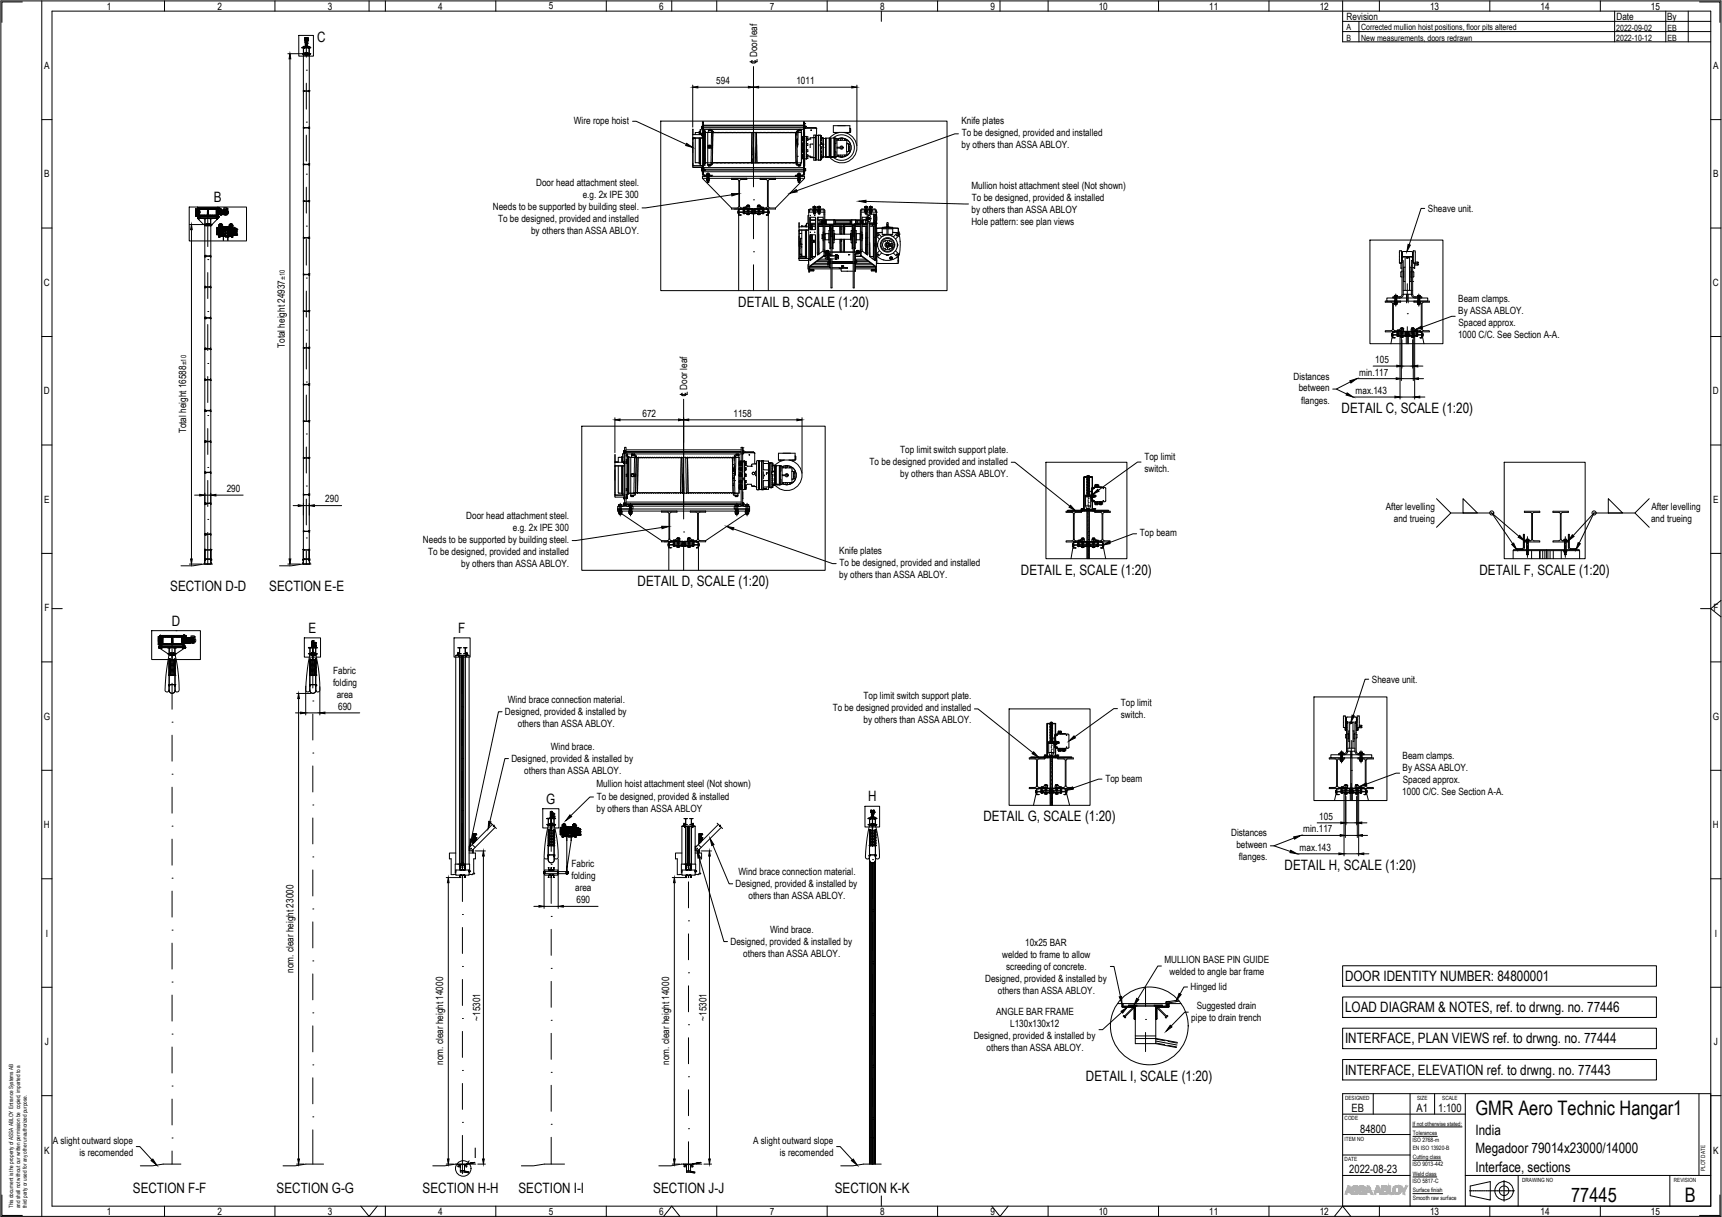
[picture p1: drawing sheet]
<svg xmlns="http://www.w3.org/2000/svg" width="841mm" height="594mm" viewBox="0 0 841 594" stroke-linecap="round" stroke-linejoin="round" font-family="sans-serif">
<defs><g id="words">
<g font-size="9.8">
<text x="721" y="545">GMR Aero Technic Hangar1</text>
<text x="767" y="587">77445</text>
<text x="823" y="587">B</text>
</g>
<g font-size="7">
<text x="155" y="20">C</text>
<text x="104" y="99">B</text>
<text x="361" y="150">DETAIL B, SCALE (1:20)</text>
<text x="655" y="201">DETAIL C, SCALE (1:20)</text>
<text x="499" y="280">DETAIL E, SCALE (1:20)</text>
<text x="723" y="280">DETAIL F, SCALE (1:20)</text>
<text x="311" y="286">DETAIL D, SCALE (1:20)</text>
<text x="83" y="289">SECTION D-D</text>
<text x="132" y="289">SECTION E-E</text>
<text x="84" y="305">D</text>
<text x="151" y="309">E</text>
<text x="224" y="309">F</text>
<text x="267" y="392">G</text>
<text x="424" y="391">H</text>
<text x="480" y="401">DETAIL G, SCALE (1:20)</text>
<text x="627" y="424">DETAIL H, SCALE (1:20)</text>
<text x="657" y="479">DOOR IDENTITY NUMBER: 84800001</text>
<text x="657" y="494">LOAD DIAGRAM &amp; NOTES, ref. to drwng. no. 77446</text>
<text x="657" y="509">INTERFACE, PLAN VIEWS ref. to drwng. no. 77444</text>
<text x="530" y="527">DETAIL I, SCALE (1:20)</text>
<text x="657" y="525">INTERFACE, ELEVATION ref. to drwng. no. 77443</text>
<text x="721" y="554">India</text>
<text x="721" y="563">Megadoor 79014x23000/14000</text>
<text x="231" y="565">I</text>
<text x="721" y="572">Interface, sections</text>
<text x="65" y="583">SECTION F-F</text>
<text x="135" y="583">SECTION G-G</text>
<text x="206" y="583">SECTION H-H</text>
<text x="253" y="583">SECTION I-I</text>
<text x="319" y="583">SECTION J-J</text>
<text x="408" y="583">SECTION K-K</text>
</g>
<g font-size="5.6">
<text x="660" y="543">EB</text>
<text x="692" y="543">A1</text>
<text x="702" y="543">1:100</text>
<text x="664" y="553">84800</text>
<text x="659" y="573">2022-08-23</text>
</g>
<g font-size="4.9">
<text x="52" y="5">1</text>
<text x="106" y="5">2</text>
<text x="160" y="5">3</text>
<text x="214" y="5">4</text>
<text x="268" y="5">5</text>
<text x="322" y="5">6</text>
<text x="376" y="5">7</text>
<text x="430" y="5">8</text>
<text x="484" y="5">9</text>
<text x="537" y="5">10</text>
<text x="591" y="5">11</text>
<text x="645" y="5">12</text>
<text x="698" y="5">13</text>
<text x="752" y="5">14</text>
<text x="806" y="5">15</text>
<text x="658" y="10">Revision</text>
<text x="789" y="10">Date</text>
<text x="814" y="10">By</text>
<text x="370" y="28" transform="rotate(-90 370 28)">Door leaf</text>
<text x="22" y="34">A</text>
<text x="837" y="34">A</text>
<text x="350" y="41">594</text>
<text x="389" y="41">1011</text>
<text x="280" y="60">Wire rope hoist</text>
<text x="470" y="61">Knife plates</text>
<text x="470" y="67">To be designed, provided and installed</text>
<text x="470" y="72">by others than ASSA ABLOY.</text>
<text x="22" y="87">B</text>
<text x="837" y="87">B</text>
<text x="262" y="91">Door head attachment steel.</text>
<text x="474" y="92">Mullion hoist attachment steel (Not shown)</text>
<text x="285" y="97">e.g. 2x IPE 300</text>
<text x="475" y="98">To be designed, provided &amp; installed</text>
<text x="241" y="103">Needs to be supported by building steel.</text>
<text x="474" y="104">by others than ASSA ABLOY</text>
<text x="697" y="104">Sheave unit.</text>
<text x="243" y="109">To be designed, provided and installed</text>
<text x="474" y="110">Hole pattern: see plan views</text>
<text x="259" y="114">by others than ASSA ABLOY.</text>
<text x="21" y="140">C</text>
<text x="837" y="140">C</text>
<text x="712" y="147">Beam clamps.</text>
<text x="712" y="153">By ASSA ABLOY.</text>
<text x="712" y="159">Spaced approx.</text>
<text x="712" y="165">1000 C/C. See Section A-A.</text>
<text x="139" y="170" transform="rotate(-90 139 170)">Total height 24937</text>
<text x="672" y="177">105</text>
<text x="632" y="185">Distances</text>
<text x="664" y="183">min.117</text>
<text x="336" y="190" transform="rotate(-90 336 190)">Door leaf</text>
<text x="634" y="191">between</text>
<text x="21" y="193">D</text>
<text x="635" y="197">flanges.</text>
<text x="662" y="192">max.143</text>
<text x="837" y="193">D</text>
<text x="314" y="203">672</text>
<text x="358" y="203">1158</text>
<text x="91" y="212" transform="rotate(-90 91 212)">Total height 16588</text>
<text x="440" y="221">Top limit switch support plate.</text>
<text x="425" y="227">To be designed provided and installed</text>
<text x="559" y="224">Top limit</text>
<text x="440" y="233">by others than ASSA ABLOY.</text>
<text x="559" y="230">switch.</text>
<text x="22" y="245">E</text>
<text x="111" y="240">290</text>
<text x="159" y="245">290</text>
<text x="837" y="245">E</text>
<text x="677" y="249">After levelling</text>
<text x="807" y="249">After levelling</text>
<text x="228" y="253">Door head attachment steel.</text>
<text x="681" y="255">and trueing</text>
<text x="806" y="255">and trueing</text>
<text x="250" y="259">e.g. 2x IPE 300</text>
<text x="557" y="262">Top beam</text>
<text x="207" y="265">Needs to be supported by building steel.</text>
<text x="209" y="271">To be designed, provided and installed</text>
<text x="410" y="271">Knife plates</text>
<text x="225" y="277">by others than ASSA ABLOY.</text>
<text x="410" y="276">To be designed, provided and installed</text>
<text x="410" y="282">by others than ASSA ABLOY.</text>
<text x="22" y="298">F</text>
<text x="837" y="298">F</text>
<text x="163" y="329">Fabric</text>
<text x="163" y="335">folding</text>
<text x="670" y="333">Sheave unit.</text>
<text x="164" y="341">area</text>
<text x="422" y="341">Top limit switch support plate.</text>
<text x="165" y="346">690</text>
<text x="248" y="343">Wind brace connection material.</text>
<text x="407" y="347">To be designed provided and installed</text>
<text x="547" y="345">Top limit</text>
<text x="21" y="351">G</text>
<text x="247" y="349">Designed, provided &amp; installed by</text>
<text x="422" y="353">by others than ASSA ABLOY.</text>
<text x="547" y="351">switch.</text>
<text x="836" y="351">G</text>
<text x="253" y="355">others than ASSA ABLOY.</text>
<text x="269" y="366">Wind brace.</text>
<text x="685" y="370">Beam clamps.</text>
<text x="250" y="372">Designed, provided &amp; installed by</text>
<text x="256" y="378">others than ASSA ABLOY.</text>
<text x="685" y="376">By ASSA ABLOY.</text>
<text x="540" y="382">Top beam</text>
<text x="685" y="382">Spaced approx.</text>
<text x="291" y="384">Mullion hoist attachment steel (Not shown)</text>
<text x="685" y="388">1000 C/C. See Section A-A.</text>
<text x="292" y="390">To be designed, provided &amp; installed</text>
<text x="291" y="396">by others than ASSA ABLOY</text>
<text x="644" y="400">105</text>
<text x="21" y="404">H</text>
<text x="637" y="406">min.117</text>
<text x="837" y="404">H</text>
<text x="601" y="408">Distances</text>
<text x="604" y="414">between</text>
<text x="635" y="415">max.143</text>
<text x="279" y="423">Fabric</text>
<text x="605" y="420">flanges.</text>
<text x="279" y="429">folding</text>
<text x="361" y="427">Wind brace connection material.</text>
<text x="281" y="435">area</text>
<text x="359" y="433">Designed, provided &amp; installed by</text>
<text x="282" y="441">690</text>
<text x="366" y="439">others than ASSA ABLOY.</text>
<text x="376" y="455">Wind brace.</text>
<text x="22" y="457">I</text>
<text x="357" y="461">Designed, provided &amp; installed by</text>
<text x="501" y="462">10x25 BAR</text>
<text x="837" y="457">I</text>
<text x="363" y="467">others than ASSA ABLOY.</text>
<text x="489" y="468">welded to frame to allow</text>
<text x="491" y="474">screeding of concrete.</text>
<text x="569" y="470">MULLION BASE PIN GUIDE</text>
<text x="143" y="475" transform="rotate(-90 143 475)">nom. clear height 23000</text>
<text x="481" y="479">Designed, provided &amp; installed by</text>
<text x="571" y="476">welded to angle bar frame</text>
<text x="487" y="485">others than ASSA ABLOY.</text>
<text x="581" y="483">Hinged lid</text>
<text x="486" y="496">ANGLE BAR FRAME</text>
<text x="584" y="492">Suggested drain</text>
<text x="235" y="498" transform="rotate(-90 235 498)">~15301</text>
<text x="345" y="498" transform="rotate(-90 345 498)">~15301</text>
<text x="493" y="501">L130x130x12</text>
<text x="582" y="498">pipe to drain trench</text>
<text x="476" y="507">Designed, provided &amp; installed by</text>
<text x="22" y="510">J</text>
<text x="482" y="513">others than ASSA ABLOY.</text>
<text x="837" y="510">J</text>
<text x="216" y="520" transform="rotate(-90 216 520)">nom. clear height 14000</text>
<text x="327" y="520" transform="rotate(-90 327 520)">nom. clear height 14000</text>
<text x="22" y="563">K</text>
<text x="26" y="558">A slight outward slope</text>
<text x="368" y="558">A slight outward slope</text>
<text x="837" y="563">K</text>
<text x="39" y="564">is recomended</text>
<text x="381" y="564">is recomended</text>
<text x="52" y="593">1</text>
<text x="106" y="593">2</text>
<text x="160" y="593">3</text>
<text x="214" y="593">4</text>
<text x="268" y="593">5</text>
<text x="322" y="593">6</text>
<text x="376" y="593">7</text>
<text x="430" y="593">8</text>
<text x="484" y="593">9</text>
<text x="537" y="593">10</text>
<text x="591" y="593">11</text>
<text x="645" y="593">12</text>
<text x="698" y="593">13</text>
<text x="752" y="593">14</text>
<text x="806" y="593">15</text>
</g>
<g font-size="4.2">
<text x="658" y="15">A</text>
<text x="665" y="15">Corrected mullion hoist positions, floor pits altered</text>
<text x="789" y="15">2022-09-02</text>
<text x="814" y="15">EB</text>
<text x="658" y="20">B</text>
<text x="665" y="20">New measurements, doors redrawn</text>
<text x="789" y="20">2022-10-12</text>
<text x="814" y="20">EB</text>
</g>
<g font-size="3.5">
<text x="139" y="137" transform="rotate(-90 139 137)">±10</text>
<text x="91" y="178" transform="rotate(-90 91 178)">±10</text>
</g>
<g font-size="2.9">
<text x="690" y="549">If not otherwise stated:</text>
<text x="690" y="558">ISO 2768-m</text>
<text x="690" y="554">Tolerances</text>
<text x="690" y="561">EN ISO 13920-B</text>
<text x="690" y="569">ISO 9013-442</text>
<text x="690" y="566">Cutting class</text>
<text x="690" y="574">Weld class</text>
<text x="690" y="577">ISO 5817-C</text>
<text x="690" y="582">Surface finish</text>
<text x="690" y="586">Smooth raw surface</text>
</g>
<g font-size="2.8">
<text x="657" y="537">DESIGNED</text>
<text x="692" y="537">SIZE</text>
<text x="704" y="537">SCALE</text>
<text x="657" y="547">CODE</text>
<text x="657" y="557">ITEM NO</text>
<text x="657" y="567">DATE</text>
<text x="833" y="572" transform="rotate(-90 833 572)">PLOT DATE</text>
<text x="743" y="577">DRAWING NO</text>
<text x="818" y="577">REVISION</text>
<text x="6" y="590" transform="rotate(-90 6 590)">This document is the property of ASSA ABLOY Entrance Systems AB</text>
<text x="10" y="590" transform="rotate(-90 10 590)">and shall not without our written permission be copied, imparted to a</text>
<text x="13" y="590" transform="rotate(-90 13 590)">third party or used for any other unauthorized purpose.</text>
</g>
</g></defs>
<!-- layer: RAHM2 -->
<g fill="none" stroke="#000" stroke-width=".49">
<path d="M0 0h841v594h-841zM11 1h-10v10M20 0v594M25 5h811v584h-811zM80 0v5M134 0v5M180 0v5M188 0v5M242 0v5M296 0v5M328 0v5M350 0v5"/>
<path d="M404 0v5M430 5v5M458 0v5M488 0v5M512 0v5M566 0v5M620 0v5M656 0v5M674 0v5M728 0v5M782 0v5M830 1h10v10"/>
<path d="M20 58h5M836 58h5M20 111h5M836 111h5M20 164h5M836 164h5M20 217h5M836 217h5M20 270h5M836 270h5M25 297h5M831 297h5"/>
<path d="M836 297l5 4M841 293l-5 4M20 323h5M836 323h5M20 376h5M836 376h5M20 429h5M836 429h5M20 482h5M836 482h5M20 535h5M836 535h5"/>
<path d="M1 583v10h10M80 589v5M134 589v5M176 589l4 5 4-5M188 589v5M242 589v5M296 589v5M324 594l4-5 4 5M350 589v5M404 589v5M430 584v5M458 589v5"/>
<path d="M484 589l4 5 4-5M512 589v5M566 589v5M620 589v5M652 594l4-5 4 5M674 589v5M728 589v5M782 589v5M840 583v10h-10"/>
</g>
<!-- layer: RAHM5 -->
<g fill="none" stroke="#000" stroke-width=".49">
<path d="M656 534h180v55h-180zM671 534v10M689 534v55M701 534v10M716 534v55M830 534v40M656 544h60M656 554h33M690 550h24M690 555h12M656 574h33M656 564h33"/>
<path d="M690 566h14M690 575h12M716 574h120M718 579l10-2v9l-10-2zM735 576v4M741 574v15M816 574v15M690 583h15M718 581h22M735 581v1M735 582v4"/>
<circle cx="735" cy="581" r="5"/>
<circle cx="735" cy="581" r="2.3"/>
</g>
<!-- layer: RAHM2 -->
<g fill="#b2b2b2" stroke="#b2b2b2" stroke-width=".49">
<path d="M678 579h1z"/>
<path d="M681 580h1z"/>
<path d="M683 582h1z"/>
<path d="M682 582h2z"/>
<path d="M682 583h1z"/>
<path d="M677 580h1z"/>
<path d="M677 581h1z"/>
<path d="M677 582h1z"/>
<path d="M661 580h1z"/>
<path d="M664 580h1z"/>
<path d="M669 581h1z"/>
<path d="M663 582h1z"/>
<path d="M661 583h2z"/>
<path d="M662 583h1z"/>
<path d="M665 583h1z"/>
<path d="M687 579v1l1-1zM687 579v1h-1z"/>
<path d="M684 579l2 1-1-1zM684 579l2 1h-1z"/>
<path d="M685 580l1 1 1-1zM685 580l1 1h-1zM685 581h1zM685 581h1z"/>
<path d="M685 581l1 2v-2zM685 581l1 2h-1z"/>
<path d="M682 579h1zM682 579h1z"/>
<path d="M682 579h1zM682 579h1z"/>
<path d="M682 579h1zM682 579h1z"/>
<path d="M682 579h1zM681 579h2z"/>
<path d="M681 579h2zM681 579h2z"/>
<path d="M681 579h2zM681 579h2z"/>
<path d="M681 579h3zM681 579h3z"/>
<path d="M681 579h3zM681 579h3zM681 579h3zM681 579h3z"/>
<path d="M681 579h3zM681 579h3z"/>
<path d="M681 579l3 1zM681 579l3 1z"/>
<path d="M681 580h1zM681 580h1z"/>
<path d="M682 580h2zM682 580h2z"/>
<path d="M681 580h1zM681 580h1z"/>
<path d="M682 580h2zM682 580h2z"/>
<path d="M681 580h1zM681 580h1z"/>
<path d="M682 580h2zM682 580h2z"/>
<path d="M681 580h1zM681 580h1z"/>
<path d="M682 580h2zM682 580h2z"/>
<path d="M681 580h1zM681 580h1z"/>
<path d="M683 580h1zM683 580h1z"/>
<path d="M681 580h1zM681 580h1z"/>
<path d="M683 580h1zM683 580h1z"/>
<path d="M681 580h1zM681 580h1z"/>
<path d="M681 580h1zM681 580h1z"/>
<path d="M683 580h1zM683 580h1z"/>
<path d="M681 580h1zM681 580h1z"/>
<path d="M683 580h1zM683 580h1z"/>
<path d="M681 580h1zM681 580h1z"/>
<path d="M683 580h1zM683 580h1z"/>
<path d="M681 580h1zM681 580h1z"/>
<path d="M683 580h1zM683 580h1zM683 580h1zM683 580h1z"/>
<path d="M681 580h1zM681 580h1z"/>
<path d="M683 580h1zM683 580h1z"/>
<path d="M681 580h1zM681 580h1z"/>
<path d="M683 580h1zM683 580h1z"/>
<path d="M681 580h1zM681 580h1z"/>
<path d="M683 580h1zM683 580h1z"/>
<path d="M681 580h1zM681 580h1z"/>
<path d="M683 580h1zM683 580h1z"/>
<path d="M681 580h1zM681 580h1z"/>
<path d="M683 580h1zM683 580h1z"/>
<path d="M681 580h1zM681 580h1z"/>
<path d="M683 580h1zM683 580h1z"/>
<path d="M681 580h1zM681 580h1z"/>
<path d="M683 580h1zM683 580h1z"/>
<path d="M683 580h1zM683 580h1z"/>
<path d="M683 580h1zM683 580h1z"/>
<path d="M683 580h1zM683 580h1z"/>
<path d="M683 580h1zM683 580h1z"/>
<path d="M680 580h1zM680 580h1z"/>
<path d="M683 580h1zM683 580h1z"/>
<path d="M680 580h1zM680 580h1z"/>
<path d="M683 580h1zM683 580h1z"/>
<path d="M680 580h1zM680 580h1z"/>
<path d="M683 580h1zM683 580h1z"/>
<path d="M680 580h1zM680 580h1zM680 580h1zM680 580h1z"/>
<path d="M683 580h1zM683 580h1z"/>
<path d="M683 580h1zM683 580h1z"/>
<path d="M680 580h1zM680 580h1z"/>
<path d="M683 580h1zM683 580h1z"/>
<path d="M680 580h1zM680 580h1z"/>
<path d="M683 580h1zM683 580h1z"/>
<path d="M680 580h1zM680 580h1z"/>
<path d="M683 580h1zM683 580h1z"/>
<path d="M680 580h1zM680 580h1z"/>
<path d="M683 580h1zM683 580h1z"/>
<path d="M680 580l1 1zM680 580l1 1z"/>
<path d="M683 580l1 1zM683 580l1 1z"/>
<path d="M680 581h1zM680 581h1z"/>
<path d="M683 581h1zM683 581h1z"/>
<path d="M680 581h1zM680 581h1z"/>
<path d="M683 581h1zM683 581h1z"/>
<path d="M680 581h1zM680 581h1z"/>
<path d="M683 581h1zM683 581h1z"/>
<path d="M680 581h1zM680 581h1z"/>
<path d="M683 581h1zM683 581h1z"/>
<path d="M680 581h1zM680 581h1z"/>
<path d="M683 581h1zM683 581h1z"/>
<path d="M680 581h1zM680 581h1z"/>
<path d="M683 581h1zM683 581h1z"/>
<path d="M680 581h1zM680 581h1z"/>
<path d="M683 581h1zM683 581h1z"/>
<path d="M680 581h1zM680 581h1z"/>
<path d="M683 581h1zM683 581h1z"/>
<path d="M680 581h1zM680 581h1z"/>
<path d="M683 581h1zM683 581h1z"/>
<path d="M680 581h1zM680 581h1z"/>
<path d="M683 581h1zM683 581h1z"/>
<path d="M680 581h1zM680 581h1z"/>
<path d="M683 581h1zM683 581h1z"/>
<path d="M680 581h1zM680 581h1z"/>
<path d="M683 581h1zM683 581h1z"/>
<path d="M680 581h1zM680 581h1z"/>
<path d="M683 581h1zM683 581h1z"/>
<path d="M680 581h1zM680 581h1z"/>
<path d="M683 581h1zM683 581h1z"/>
<path d="M680 581h1zM680 581h1z"/>
<path d="M683 581h1zM683 581h1z"/>
<path d="M680 581h1zM680 581h1z"/>
<path d="M683 581h1zM683 581h1z"/>
<path d="M680 581h1zM680 581h1z"/>
<path d="M683 581h1zM683 581h1z"/>
<path d="M680 581h1zM680 581h1z"/>
<path d="M683 581h1zM683 581h1z"/>
<path d="M683 581h1zM683 581h1z"/>
<path d="M680 581h1zM680 581h1z"/>
<path d="M680 581l1 1zM680 581l1 1z"/>
<path d="M683 581l1 1zM683 581l1 1z"/>
<path d="M680 582h1zM680 582h1z"/>
<path d="M683 582h1zM683 582h1z"/>
<path d="M680 582h1zM680 582h1z"/>
<path d="M683 582h1zM683 582h1z"/>
<path d="M680 582h1zM680 582h1z"/>
<path d="M683 582h1zM683 582h1z"/>
<path d="M680 582h1zM680 582h1z"/>
<path d="M683 582h1zM683 582h1z"/>
<path d="M680 582h1zM680 582h1z"/>
<path d="M683 582h1zM683 582h1z"/>
<path d="M680 582h1zM680 582h1z"/>
<path d="M683 582h1zM683 582h1zM683 582h1zM683 582h1z"/>
<path d="M683 582h1zM683 582h1z"/>
<path d="M683 582h1zM683 582h1z"/>
<path d="M681 582h1zM681 582h1z"/>
<path d="M683 582h1zM683 582h1z"/>
<path d="M681 582h1zM681 582h1z"/>
<path d="M683 582h1zM683 582h1z"/>
<path d="M681 582h1zM681 582h1z"/>
<path d="M683 582h1zM683 582h1z"/>
<path d="M681 582h1zM681 582h1z"/>
<path d="M683 582h1zM683 582h1z"/>
<path d="M681 582h1zM681 582h1z"/>
<path d="M683 582h1zM683 582h1z"/>
<path d="M681 582h1zM681 582h1z"/>
<path d="M683 582h1zM683 582h1zM683 582h1z"/>
<path d="M681 582h1zM681 582h1z"/>
<path d="M683 582h1zM683 582h1z"/>
<path d="M681 582h1zM681 582h1z"/>
<path d="M683 582h1zM683 582h1z"/>
<path d="M681 582h1zM681 582h1z"/>
<path d="M678 579l1 3v-3zM678 579l1 3h-1z"/>
<path d="M681 582h1zM679 582h3z"/>
<path d="M678 582h1zM678 582h1z"/>
<path d="M678 582h4zM678 582h4z"/>
<path d="M683 582h1zM683 582h1z"/>
<path d="M678 582h4zM678 582h4z"/>
<path d="M683 582h1zM683 582h1z"/>
<path d="M678 582h4zM678 582h4z"/>
<path d="M683 582h1zM683 582h1z"/>
<path d="M678 582h4zM678 582h4z"/>
<path d="M683 582h1zM683 582h1z"/>
<path d="M678 582h4zM678 582h4z"/>
<path d="M683 582h1zM683 582h1z"/>
<path d="M678 582h4zM678 582h4z"/>
<path d="M683 582h1zM682 582h2z"/>
<path d="M678 582h4zM678 582h4z"/>
<path d="M682 582h2zM682 582h2z"/>
<path d="M678 582h4zM678 582h4z"/>
<path d="M682 582h2zM682 582h2zM682 582h2z"/>
<path d="M678 582h4zM678 582h4z"/>
<path d="M682 582h2zM682 582h2z"/>
<path d="M678 582h4zM678 582h4z"/>
<path d="M678 582h6zM678 582h6zM678 582h6zM678 582h6z"/>
<path d="M681 582h3zM681 582l3 1z"/>
<path d="M681 583h3zM681 583h3z"/>
<path d="M681 583h3zM681 583h2z"/>
<path d="M681 583h2zM681 583h2z"/>
<path d="M681 583h2zM681 583h2z"/>
<path d="M678 582l3 1v-1zM678 582l3 1h-3z"/>
<path d="M682 583h1zM682 583h1z"/>
<path d="M682 583h1zM682 583h1z"/>
<path d="M675 579h2zM675 579h2z"/>
<path d="M675 579h2zM675 579h2z"/>
<path d="M675 579h2zM675 579h2z"/>
<path d="M675 579h2zM675 579h2z"/>
<path d="M675 579h3zM675 579h3z"/>
<path d="M675 579h3zM675 579h3z"/>
<path d="M675 579h3zM675 579h3z"/>
<path d="M675 579h3zM675 579h3z"/>
<path d="M675 579l3 1zM675 579l3 1zM675 580h3zM675 580h3z"/>
<path d="M675 580h1zM675 580h1z"/>
<path d="M676 580h2zM676 580h2z"/>
<path d="M677 580h1zM677 580h1z"/>
<path d="M677 580h1zM677 580h1z"/>
<path d="M677 580h1zM677 580h1z"/>
<path d="M677 580h1zM677 580h1zM677 580h1zM677 580h1z"/>
<path d="M677 580h1zM677 580h1z"/>
<path d="M677 580h1zM677 580h1z"/>
<path d="M673 579l1 1-1-1zM673 579l1 1h-2z"/>
<path d="M677 580h1zM677 580h1z"/>
<path d="M677 580h1zM677 580h1z"/>
<path d="M677 580h1zM677 580h1zM677 580h1zM677 580h1z"/>
<path d="M677 580h1zM677 580h1z"/>
<path d="M677 580h1zM677 580h1z"/>
<path d="M677 580h1zM677 580h1z"/>
<path d="M677 580h1zM677 580h1z"/>
<path d="M677 580h1zM677 580h1z"/>
<path d="M677 580h1zM677 580h1z"/>
<path d="M677 580h1zM677 580h1z"/>
<path d="M677 580h1zM677 580h1z"/>
<path d="M677 580h1zM677 580h1zM677 580h1z"/>
<path d="M677 580h1zM677 580h1z"/>
<path d="M677 580l1 1zM677 581h1z"/>
<path d="M677 581h1zM677 581h1zM677 581h1z"/>
<path d="M675 580l1 1v-1zM675 580l1 1h-1z"/>
<path d="M677 581h1zM676 581h2z"/>
<path d="M675 581h1zM675 581h1z"/>
<path d="M675 581h3zM675 581h3z"/>
<path d="M675 581h3zM675 581h3z"/>
<path d="M675 581h3zM675 581h2zM675 581h2zM675 581h2z"/>
<path d="M675 581h3zM675 581h3z"/>
<path d="M675 581h3zM675 581h3z"/>
<path d="M675 581h3zM675 581h3z"/>
<path d="M675 581h3zM675 581h3z"/>
<path d="M677 581h1zM677 581h1z"/>
<path d="M675 581h1zM675 581h2z"/>
<path d="M677 581h1zM677 581h1zM677 581h1z"/>
<path d="M677 581h1zM677 581h1zM677 581h1z"/>
<path d="M677 581h1zM677 581h1z"/>
<path d="M677 581h1zM677 581h1z"/>
<path d="M677 581h1zM677 581h1z"/>
<path d="M677 581h1zM677 581h1zM677 581h1zM677 581h1z"/>
<path d="M673 580l1 1v-1zM673 580l1 1h-1z"/>
<path d="M672 580v1l1-1zM672 580v1z"/>
<path d="M677 581h1zM677 581h1z"/>
<path d="M677 581l1 1zM677 581l1 1zM677 582h1zM677 582h1z"/>
<path d="M677 582h1zM677 582h1z"/>
<path d="M677 582h1zM677 582h1zM677 582h1zM677 582h1z"/>
<path d="M677 582h1zM677 582h1z"/>
<path d="M677 582h1zM677 582h1z"/>
<path d="M677 582h1zM677 582h1z"/>
<path d="M672 581l3 1-1-1zM672 581l3 1h-4z"/>
<path d="M672 582h3zM672 582h3z"/>
<path d="M677 582h1zM677 582h1zM677 582h1zM677 582h1z"/>
<path d="M677 582h1zM677 582h1z"/>
<path d="M677 582h1zM677 582h1zM677 582h1z"/>
<path d="M677 582h1zM677 582h1zM677 582h1z"/>
<path d="M677 582h1zM677 582h1zM677 582h1z"/>
<path d="M675 581l1 1v-1zM675 581l1 1h-1z"/>
<path d="M677 582h1zM676 582h2z"/>
<path d="M675 582h1zM675 582h1z"/>
<path d="M675 582h3zM675 582h3z"/>
<path d="M675 582h3zM675 582l3 1z"/>
<path d="M674 582l1 1zM674 582l1 1z"/>
<path d="M675 583h3zM675 583h3z"/>
<path d="M674 583h1zM674 583h1z"/>
<path d="M674 583h4zM674 583h4z"/>
<path d="M674 583h4zM674 583h4z"/>
<path d="M674 583h4zM674 583h3z"/>
<path d="M674 583h3zM674 583h3z"/>
<path d="M674 583h3zM674 583h3zM674 583h3z"/>
<path d="M671 582l1 1v-1zM671 582l1 1h-1z"/>
<path d="M665 579h1zM665 579h1z"/>
<path d="M662 579h1zM661 579h2z"/>
<path d="M665 579h1zM664 579h2z"/>
<path d="M661 579h2zM661 579h2z"/>
<path d="M664 579h2zM664 579h2z"/>
<path d="M661 579h2zM661 579h2z"/>
<path d="M664 579h2zM664 579h2z"/>
<path d="M661 579h2zM661 579h2z"/>
<path d="M664 579h2zM664 579h2z"/>
<path d="M661 579h2zM661 579h2z"/>
<path d="M664 579h2zM664 579h2z"/>
<path d="M661 579h2zM661 579h2z"/>
<path d="M664 579h2zM664 579h2z"/>
<path d="M661 579h2zM661 579h2z"/>
<path d="M664 579h2zM664 579h2z"/>
<path d="M661 579h2zM661 579h2z"/>
<path d="M664 579h2zM664 579h2z"/>
<path d="M661 579h2zM661 579h2z"/>
<path d="M664 579h2zM664 579h2z"/>
<path d="M661 579h2zM661 579h2z"/>
<path d="M664 579h2zM664 579h2z"/>
<path d="M661 579h2zM661 579h2z"/>
<path d="M664 579l2 1zM664 579l2 1z"/>
<path d="M665 580h1zM665 580h1z"/>
<path d="M664 580h1zM664 580h1z"/>
<path d="M661 579l2 1zM661 579l2 1z"/>
<path d="M664 580h1zM664 580h1z"/>
<path d="M662 580h1zM662 580h1z"/>
<path d="M661 580h1zM661 580h1zM661 580h1zM661 580h1z"/>
<path d="M664 580h1zM664 580h1z"/>
<path d="M661 580h1zM661 580h1z"/>
<path d="M665 580h2zM665 580h2z"/>
<path d="M662 580h1zM662 580h1z"/>
<path d="M664 580h1zM664 580h1z"/>
<path d="M661 580h1zM661 580h1z"/>
<path d="M664 580h1zM664 580h1z"/>
<path d="M661 580h1zM661 580h1z"/>
<path d="M665 580h2zM665 580h2z"/>
<path d="M662 580h1zM662 580h1z"/>
<path d="M664 580h1zM664 580h1z"/>
<path d="M661 580h1zM661 580h1z"/>
<path d="M665 580h2zM665 580h2z"/>
<path d="M662 580h1zM662 580h1zM662 580h1zM662 580h1z"/>
<path d="M666 580h1zM666 580h1z"/>
<path d="M664 580h1zM664 580h1z"/>
<path d="M666 580h1zM666 580h1z"/>
<path d="M662 580h1zM662 580h1z"/>
<path d="M664 580h1zM664 580h1z"/>
<path d="M660 580h1zM660 580h1z"/>
<path d="M666 580h1zM666 580h1z"/>
<path d="M660 580h1zM660 580h1z"/>
<path d="M663 580h1zM663 580h1z"/>
<path d="M666 580h1zM666 580h1zM666 580h1zM666 580h1z"/>
<path d="M663 580h1zM663 580h1z"/>
<path d="M660 580h1zM660 580h1z"/>
<path d="M660 580h1zM660 580h1z"/>
<path d="M668 579l1 1v-1zM668 579l1 1h-1z"/>
<path d="M658 579l2 1-1-1zM658 579l2 1h-2z"/>
<path d="M666 580h1zM666 580h1z"/>
<path d="M663 580h1zM663 580h1z"/>
<path d="M660 580h1zM660 580h1z"/>
<path d="M660 580h1zM660 580h1z"/>
<path d="M663 580h1zM663 580h1z"/>
<path d="M666 580h1zM666 580h1zM666 580h1zM666 580h1z"/>
<path d="M663 580h1zM663 580h1z"/>
<path d="M660 580h1zM660 580h1z"/>
<path d="M663 580h1zM663 580h1z"/>
<path d="M663 580h1zM663 580h1z"/>
<path d="M660 580h1zM660 580h1z"/>
<path d="M663 580h1zM663 580h1z"/>
<path d="M660 580h1zM660 580h1z"/>
<path d="M663 580h1zM663 580h1z"/>
<path d="M666 580h1zM666 580h1z"/>
<path d="M663 580h1zM663 580h1zM663 580h1zM663 580h1z"/>
<path d="M660 580h1zM660 580h1z"/>
<path d="M660 580h1zM660 580h1z"/>
<path d="M664 580h1zM664 580h1z"/>
<path d="M660 580h1zM660 580h1z"/>
<path d="M664 580h1zM664 580h1z"/>
<path d="M660 580h1zM660 580h1z"/>
<path d="M664 580h1zM664 580h1z"/>
<path d="M660 580h2zM660 580h2z"/>
<path d="M664 580h1zM664 580h1z"/>
<path d="M660 580h2zM660 580h2z"/>
<path d="M664 580h1zM664 580h1z"/>
<path d="M660 580h2zM660 580h2z"/>
<path d="M664 580h1zM664 580h1z"/>
<path d="M660 580h2zM660 580h2z"/>
<path d="M664 580h1zM664 580h1z"/>
<path d="M660 580h2zM660 580h2z"/>
<path d="M664 580h1zM664 580h1z"/>
<path d="M660 580h2zM660 580h2z"/>
<path d="M664 580h1zM664 580h1z"/>
<path d="M660 580h2zM660 580h2z"/>
<path d="M664 580l2 1zM664 580l2 1z"/>
<path d="M661 580l1 1zM661 580l1 1z"/>
<path d="M664 581h2zM664 581h2z"/>
<path d="M661 581h1zM661 581h1z"/>
<path d="M664 581h2zM664 581h2z"/>
<path d="M661 581h2zM661 581h2z"/>
<path d="M664 581h2zM664 581h2z"/>
<path d="M661 581h2zM661 581h2z"/>
<path d="M664 581h2zM664 581h2z"/>
<path d="M661 581h2zM661 581h2z"/>
<path d="M664 581h2zM664 581h2z"/>
<path d="M661 581h2zM661 581h2z"/>
<path d="M664 581h2zM664 581h2z"/>
<path d="M661 581h2zM661 581h2z"/>
<path d="M664 581h2zM664 581h2z"/>
<path d="M661 581h2zM661 581h2z"/>
<path d="M664 581h2zM664 581h2z"/>
<path d="M661 581h2zM661 581h2z"/>
<path d="M664 581h2zM664 581h2z"/>
<path d="M661 581h2zM661 581h2z"/>
<path d="M664 581h3zM664 581h3z"/>
<path d="M661 581h2zM661 581h2z"/>
<path d="M665 581h2zM665 581h2z"/>
<path d="M661 581h2zM661 581h2z"/>
<path d="M665 581h2zM665 581h2z"/>
<path d="M661 581h3zM661 581h3z"/>
<path d="M665 581h2zM665 581h2z"/>
<path d="M662 581h2zM662 581h2z"/>
<path d="M665 581h2zM665 581h2z"/>
<path d="M662 581h2zM662 581h2z"/>
<path d="M668 580l2 1-1-1zM668 580l2 1h-1zM668 581h2z"/>
<path d="M668 580v1v-1zM668 580v1h-1z"/>
<path d="M659 580l1 1v-1zM659 580l1 1h-1z"/>
<path d="M658 580v1l1-1zM658 580v1h-1z"/>
<path d="M659 581h1zM659 581h1z"/>
<path d="M657 581h2zM657 581h2z"/>
<path d="M665 581h2zM665 581h2z"/>
<path d="M662 581h2zM662 581h2z"/>
<path d="M666 581h1zM666 581h1z"/>
<path d="M662 581h2zM662 581h2z"/>
<path d="M666 581h1zM666 581h1z"/>
<path d="M663 581h1zM663 581h1z"/>
<path d="M666 581l1 1zM666 581l1 1z"/>
<path d="M663 581l1 1zM663 581l1 1z"/>
<path d="M666 582h1zM666 582h1z"/>
<path d="M663 582h1zM663 582h1z"/>
<path d="M666 582h1zM666 582h1z"/>
<path d="M663 582h1zM663 582h1z"/>
<path d="M663 582h1zM663 582h1z"/>
<path d="M657 581l3 1zM657 581l3 1z"/>
<path d="M666 582h1zM666 582h1z"/>
<path d="M663 582h1zM663 582h1z"/>
<path d="M666 582h1zM666 582h1z"/>
<path d="M666 582h1zM666 582h1z"/>
<path d="M663 582h1zM663 582h1zM663 582h1zM663 582h1z"/>
<path d="M667 581l3 1zM667 581l3 1z"/>
<path d="M666 582h1zM666 582h1z"/>
<path d="M657 582h4zM657 582h4z"/>
<path d="M667 582h3zM667 582h3z"/>
<path d="M666 582h1zM666 582h1z"/>
<path d="M666 582h4zM666 582h4z"/>
<path d="M663 582h1zM663 582h1z"/>
<path d="M663 582h1zM663 582h1z"/>
<path d="M657 582h4zM657 582h4z"/>
<path d="M666 582h4zM666 582h4z"/>
<path d="M663 582h1zM663 582h1z"/>
<path d="M666 582h4zM666 582h4z"/>
<path d="M663 582h1zM663 582h1zM663 582h1zM663 582h1z"/>
<path d="M657 582h4zM657 582h4z"/>
<path d="M666 582h4zM666 582h4z"/>
<path d="M663 582h1zM663 582h1z"/>
<path d="M663 582h1zM663 582h1z"/>
<path d="M657 582h4zM657 582h4z"/>
<path d="M666 582h4zM666 582h4zM666 582h4zM666 582h4zM669 582h1zM669 582h1z"/>
<path d="M666 582h3zM666 582h3z"/>
<path d="M663 582h1zM663 582h1z"/>
<path d="M666 582h2zM666 582h3z"/>
<path d="M657 582h4zM657 582h4z"/>
<path d="M657 582h1zM657 582h3z"/>
<path d="M666 582h2zM666 582h2z"/>
<path d="M663 582h1zM663 582h1zM663 582h1z"/>
<path d="M660 582h1zM660 582h1z"/>
<path d="M666 582h2zM666 582h2z"/>
<path d="M663 582h2zM663 582h2z"/>
<path d="M663 582h2zM663 582h2z"/>
<path d="M660 582h1zM660 582h1z"/>
<path d="M666 582h2zM666 582h2z"/>
<path d="M663 582h2zM663 582h2z"/>
<path d="M663 582h2zM663 582h2z"/>
<path d="M660 582h2zM660 582h2z"/>
<path d="M666 582h2zM666 582h1z"/>
<path d="M663 582h2zM663 582h2z"/>
<path d="M663 582h2zM662 582h3z"/>
<path d="M660 582h2zM660 582h2z"/>
<path d="M662 582h3zM662 582h3z"/>
<path d="M666 582h1zM666 582h1z"/>
<path d="M664 582h1zM664 582h1z"/>
<path d="M662 582h2zM662 582h2zM662 582h2zM662 582h2z"/>
<path d="M664 582h1zM664 582h1z"/>
<path d="M660 582h2zM660 582h2z"/>
<path d="M666 582h1zM665 582h2z"/>
<path d="M662 582h2zM662 582h2z"/>
<path d="M664 582h1zM664 582h1z"/>
<path d="M665 582h2zM665 582h2z"/>
<path d="M664 582h1zM664 582h1z"/>
<path d="M660 582h2zM660 582h2z"/>
<path d="M665 582h2zM665 582h2z"/>
<path d="M664 582h1zM664 582h1z"/>
<path d="M662 582h2zM662 582h2z"/>
<path d="M660 582h2zM660 582h2z"/>
<path d="M662 582h2zM662 582h2z"/>
<path d="M660 582h2zM660 582h2z"/>
<path d="M664 582h3zM664 582h3z"/>
<path d="M660 582h4zM660 582h3z"/>
<path d="M664 582h3zM664 582l3 1z"/>
<path d="M666 583h1zM666 583h1z"/>
<path d="M664 583h2zM664 583h2z"/>
<path d="M660 582h3zM660 582l3 1z"/>
<path d="M661 583h2zM661 583h2z"/>
<path d="M664 583h2zM664 583h2z"/>
<path d="M664 583h2zM664 583h2z"/>
<path d="M661 583h2zM661 583h2zM661 583h2z"/>
<path d="M664 583h2zM664 583h2z"/>
<path d="M661 583h2zM661 583h2z"/>
<path d="M664 583h2zM664 583h2z"/>
<path d="M661 583h2zM661 583h2z"/>
<path d="M666 583h1zM666 583h1h-1z"/>
<path d="M660 583h1zM660 583h1z"/>
<path d="M657 582l1 1v-1zM657 582l1 1h-1z"/>
<path d="M669 582l1 1v-1zM669 582l1 1h-1z"/>
<path d="M664 583h2zM664 583h2z"/>
<path d="M661 583h2zM661 583h2z"/>
<path d="M665 583h1zM665 583h1z"/>
</g>
<!-- layer: megadoor-AM_0 -->
<g fill="none" stroke="#000" stroke-width=".49">
<path d="M149 20h.1M149 18h.1M149 18v5h-1h1M149 19v1M149 19h.1M149 18v1M149 19h1M149 20v3M149 19v3M150 19h.1M150 19v3M150 20h.1"/>
<path d="M150 18v1M150 18h.1M150 19v4M150 18v5h1h-1M150 19v1M150 18v2M150 18h-1v2M150 20h1M150 19l1 1M151 19h.1M151 19v1M151 20h.1"/>
<path d="M148 26h3v247M148 27h.1M148 26v247h3M148 23h.1M149 27h-1M149 27h1zM149 26h.1M149 26h2M149 26v1M149 27h.1M149 21h.1M149 26h1z"/>
<path d="M149 20v1M149 22h1M149 23h1M149 26h1M150 27h.1M150 23h.1M150 27h1zM150 26h.1M150 21h.1M150 26h1zM150 20v1M151 27h.1"/>
<path d="M151 26v1h-3M151 26h.1M151 23h.1M148 44h3h-3M148 44h.1M148 45h.1M151 44h.1M151 45h.1M343 60v25M344 60h-1h1v4M392 60v25v1h-4h4l1-1v-25h-1h1M148 62h.1"/>
<path d="M148 80h.1M148 62h3h-3M148 63h.1M148 80h3h-3M151 62h.1M151 63h.1M151 80h.1M338 68v12M338 69v5M338 63h.1M338 67h5h-4h1v12h1M338 63v18"/>
<path d="M339 66h4M339 66h-1M340 65v1M340 65h.1M340 79h.1M341 65h-1M341 66v-2l1 2M341 67v13l1-13M342 64h.1M342 80h.1M342 67v14M342 63v3"/>
<path d="M342 63h.1M342 63h1M343 66h.1M343 65h.1M343 65v1M343 62h.1M343 62v1M343 62v1zM343 63h.1M343 65v2M343 67h.1M344 66h.1"/>
<path d="M344 64h.1M344 72h.1M344 62h48M344 61h48M344 63h48M344 80h.1M344 78h.1M344 65v1M344 67h.1M344 65h.1M344 64v20v2M344 64v17"/>
<path d="M344 64l1 16zM345 79h1M346 80h1M346 80h2M346 65v15M346 72v-1h2v1M346 72h2M346 72h1M346 72a.6 .6 0 0 0 1 0M346 72h.1M346 64h1M346 71v1h1"/>
<path d="M346 63v1M346 63h.1M346 64h.1M346 63h1M346 63l1 1M347 65h.1M347 71v1M347 71h-1M347 63h.1M347 63h-1M347 72h.1M347 63v1"/>
<path d="M347 64h-1M347 64h.1M347 79l1 1zM347 80h1M347 72v8M348 65h.1M348 65l-1 6M348 65h-3M348 71v1M348 80h.1M348 80h1M348 72h-1"/>
<path d="M348 72v8M348 64h.1M348 64v1M348 64h-2v1h2M348 65v7M348 65v15M348 65h1M349 65h.1M349 65h1M349 80h.1M349 80h1M350 80h.1"/>
<path d="M350 80h1M350 65h.1M350 65h1M351 65h.1M351 80h.1M351 80h1M351 65h1M352 80h.1M352 80h1M352 65h.1M352 65h1M353 65h.1"/>
<path d="M353 80h.1M353 80h1M353 65h2M354 80h.1M354 80h2M355 65h.1M355 65h2M356 80h.1M356 80h2M357 65h.1M357 65h1M358 80h.1"/>
<path d="M358 65h.1M358 65h1M358 80h1M359 80h.1M359 80h1M359 65h.1M359 65h1M360 80h.1M360 65h.1M360 65h1M360 80h1M361 80h.1"/>
<path d="M361 80h1M361 65h.1M361 65h1M362 65h.1M362 65h1M362 80h.1M362 80h1M363 80h.1M363 80h1M363 65h.1M363 65h1M364 80h.1"/>
<path d="M364 65h.1M364 65h2M364 80h1M365 80h.1M365 80h1M366 80h.1M366 80h1M366 65h.1M366 65h1M367 65h.1M367 80h.1M367 80h1"/>
<path d="M367 65v15M367 65h1M368 78v2M368 80h.1M368 76v-4v8M368 76v2M368 65v11M368 65h1M368 80h1M369 65v14v1h1M369 65h.1M369 65l1 15"/>
<path d="M369 65h1M370 80h.1M370 65h.1M370 65h1M371 80h-1M371 80h.1M371 80h1M371 65h.1M371 65h1M372 65h.1M372 65h2M372 80h.1"/>
<path d="M372 80h1M373 80h.1M373 80h1M374 80h.1M374 65h.1M374 65h1M374 80h1M375 65h.1M375 65h1M375 80h.1M376 80h-1M376 80h.1"/>
<path d="M376 65h.1M376 65h1M376 80h1M377 65h.1M377 65h1M377 80h.1M377 80h1M378 80h.1M378 65h.1M378 65h1M379 65h.1M379 65h2"/>
<path d="M379 80h-1M379 80h.1M379 80h1M380 80h.1M380 80h1M381 65h.1M381 80h.1M381 80h1M381 65h2M382 80h.1M382 80h2M383 65h.1"/>
<path d="M383 65h2M384 80h.1M384 80h1M385 65h.1M385 80h.1M385 65h2M386 80h.1M386 80h1M387 65h.1M387 80h.1M387 80h1M387 65h1"/>
<path d="M388 65h.1M388 80h.1M388 80h1M388 65l1 15M388 65h1M389 65v15M389 66h.1M389 65h.1M389 79h.1M389 80h.1M389 65v1M389 64v1"/>
<path d="M389 66v2M389 64l1 1M389 64h.1M389 64h2v1M389 70h.1M389 71h.1M389 76h.1M389 80h2M390 79l-1 1M390 65h.1M390 65h1M390 65h-1"/>
<path d="M390 65v7l-1-4v12M390 64h.1M390 64h1M390 63h.1M390 63v1M390 63h1M391 64h.1M391 63h.1M391 63h-1M391 80h-2M391 80h.1M391 63v1"/>
<path d="M391 65v15M391 65h.1M391 79v1M391 74h1M391 70h1M392 69h.1M392 68v1M392 74h.1M392 73v1M392 76h.1M392 77h.1M392 70h.1"/>
<path d="M392 71h.1M392 70v1M392 68h.1M392 73h.1M392 67h.1M392 76v1M392 67v1M392 67v11M392 71v2M392 74v1M392 73v1v-1M392 78h.1"/>
<path d="M392 75h.1M393 78v3M393 60v3M393 64v5M393 61v1M393 62h.1M393 63h.1M393 62v1M393 60h.1M393 67h1v2M393 67h.1M393 62h6"/>
<path d="M393 63h6M394 67h.1M394 75v3l-1-1M394 67v10M394 70v1M394 73v1M394 68h.1M394 67h1v2h-1M394 73h1v1h-1M394 76h1v1h-1M394 70h1v1h-1M394 76h.1"/>
<path d="M394 62h4M394 77h.1M394 68h1M394 76l1 1M395 68h-1M395 76h-1M395 76h.1M395 76h1M396 68h.1M396 68h-1M396 76v1h1M396 76h.1"/>
<path d="M396 77h1zM396 77h1M396 63v1M397 67h.1M397 70h-1v2M397 77h.1M397 67h-1v1M397 78h1M398 66h.1M398 66v12M398 78h.1M398 78v-12v12"/>
<path d="M399 62v1M399 63v3M400 78v-12v12M400 78h-2M400 66h.1M400 78h.1M400 66v12M400 78h1M401 78h.1M401 71v7M401 66h-4v12M401 66h.1"/>
<path d="M401 76h1v1M401 66v5M401 67l1 1M401 67h.1M401 72h.1M401 69h.1M401 68h.1M401 76h.1M401 70h.1M401 77h.1M401 74h.1M401 75h.1"/>
<path d="M401 70v1M401 67v1M401 69v1M401 72v2M401 75v1M401 66v1M401 77v1M401 67h1v10M401 68v1M401 74v1M401 77h1M401 70h1"/>
<path d="M402 77h.1M402 77h-1h1M402 70h.1M402 72h.1M402 70v2M402 68h.1M402 76v1M402 68h1M403 68v9M403 68h.1M403 77h-1M403 77h.1"/>
<path d="M403 67h2M403 67v10M403 67h.1M404 77h1zM404 77h1M405 67v10h-2M405 67h.1M405 77h.1M405 68h.1M405 67a7 7 0 0 1 11 0 7 7 0 0 1 0 11 7 7 0 0 1-11-1M405 68h1M405 68v9"/>
<path d="M406 77h-1M406 77h.1M406 68v9M406 67l2 1M406 67v10M406 67h.1M406 77h1zM406 77h1M407 67a6 6 0 0 1 9 1 6 6 0 0 1 0 8 6 6 0 0 1-9 1M407 65h3M407 67v10h-1M407 67h.1"/>
<path d="M407 68h1M407 77h1M408 67v10v-10M408 67h.1M408 77h.1M408 67v10M408 76h.1M408 74h.1M408 68h.1M408 65h.1M408 70h.1M408 68h1v8l-1 1"/>
<path d="M408 68v2M408 74v1M409 68h1M409 68h.1M409 72h.1M409 68a5 5 0 0 1 7 4 5 5 0 0 1-7 4 5 5 0 0 0 7-4 5 5 0 0 0-7-4zM409 72h1M409 61h4M409 76h.1M410 65h-3v-4h8v4M410 72h-1M410 68h.1"/>
<path d="M410 68l4 1M411 77h.1M411 68h.1M411 76v1M411 67v1M411 68h1M412 77h-1M413 68h.1M413 70v4M414 76h-5M414 69h.1M414 69v1"/>
<path d="M414 76h.1M414 74v2M414 74h.1M414 70h.1M414 65h.1M414 70v4M415 71v2h-1M415 74h.1M415 71h.1M415 65h-3M415 63h.1M415 63v1l-3 1"/>
<path d="M415 63v1M148 98h.1M148 81h.1M148 98h3M148 98h1M149 98h.1M151 98h.1M151 81h.1M338 80v2h5M338 81h1M339 81h4M342 81h.1"/>
<path d="M342 81h1M343 82v1M343 83h.1M343 82h.1M343 81h.1M343 84h.1M343 83v1M343 85l1 1M344 83h.1M344 82h48M344 84h48M344 81h.1"/>
<path d="M346 80h.1M346 80l1 1M346 81h.1M346 81h1M347 81h-1M347 81h.1M347 80v1M347 86h-3h4h-4M348 86h.1M389 80h1M390 80h1M390 80v1"/>
<path d="M390 81h.1M390 81h1M391 81h-1M391 81h.1M391 80v1M392 83h-48M393 82h.1M393 83h.1M393 82v1M96 103v3M96 103v1M96 102h.1"/>
<path d="M96 102v3M96 103h.1M96 105h.1M96 102h1v3M96 103v2M96 105h1M96 106h.1M96 106h11M96 102h11M96 105v1M96 102v1M96 106h1"/>
<path d="M96 102h1M96 102h10M97 102h.1M97 106h.1M97 102v-1v5M97 105h.1M97 104h.1M97 103h.1M97 101l9 1M97 102h-1M97 102v3M97 103v1"/>
<path d="M97 102v1M97 102h1M97 105h1M97 104v1M98 102h.1M98 102h-1M98 104h-1M98 102l-1 3M98 102l-1 2M98 105h.1M98 105h1M98 105h-1"/>
<path d="M98 102h1M99 102h.1M99 105h.1M99 105h1M99 102h1M100 102h1M100 110h3v163M100 102h.1M100 105h.1M100 110h.1M100 105h1M100 110v163"/>
<path d="M100 110h1zM100 110h1M101 110h.1M101 102h.1M101 105h.1M101 109h-1M101 109h.1M101 105h1M101 102v3M101 104l1 1M101 104v1M101 102v2"/>
<path d="M101 102h1M102 110h1zM102 110h.1M102 105h.1M102 102v3M102 102h.1M102 105h1M102 109h.1M102 109h1M102 102h1M102 110h1h-3M102 110h-2"/>
<path d="M103 110h-1M103 102h.1M103 105h.1M103 110h.1M103 105h1M103 102h1M104 102h.1M104 102h1M104 105h.1M104 105h1M105 102h.1M105 105h.1"/>
<path d="M105 102h1M105 105h1M106 102v3M106 106h.1M106 102h.1M106 105h.1M106 102v1M106 103h.1M106 104h.1M106 112v2M106 112v1M106 111h.1"/>
<path d="M106 112h.1M106 114h1M106 114l1 1M106 114h.1M106 111v1M106 111h1M106 113h.1M106 113v1M106 102v3v-3M106 103v1M106 104v1M106 101l1 5"/>
<path d="M106 106h-10M107 106h.1M106 106h1M106 102h1M107 102h.1M106 101v5M106 101l1 1M107 105h.1M107 101h.1M107 106h-11M107 112v2M107 103h.1"/>
<path d="M107 111h.1M107 114h.1M107 103v2M107 104h.1M107 112v2v-2M107 104v1M107 105h-1M107 115h.1M107 114v1M107 111v1h-1M107 110h.1M107 110v1"/>
<path d="M107 110h1M107 116h.1M107 115v1M107 111v1M107 115h4M107 111h1M107 112h1M107 115h2M107 112h.1M107 113h1M107 115h6M107 103v1"/>
<path d="M107 102h1M107 102v3M108 114h-1M108 111v1M108 112l-1 1M108 111h.1M108 112h-2M108 114l-1 1M108 112v2M108 102h.1M108 114h.1M108 102v3v-3"/>
<path d="M108 105h.1M108 102h-1h1M108 110h-1v6M108 110h.1M108 105h-1M108 102v3M108 115h5M108 111v3M108 111h5M108 111h3M108 103h.1M108 103v1"/>
<path d="M108 104v1M108 102v1M108 104h.1M108 113h.1M108 112h.1M108 103v2v-2M108 105h1M108 103v2M108 114h1M108 110v2M108 114h4M109 111h.1"/>
<path d="M108 111h1M108 113v-1v1M108 113h1M109 114h.1M109 114h1M109 103v2v-2M109 103h.1M109 105h.1M109 103v2M109 111h-1M109 115h.1M109 114v1"/>
<path d="M109 113h.1M109 112h-1v1M109 112h.1M109 112v1M109 111v1M109 114v3v-3M109 115h-1M109 103a1.5 1.5 0 0 1 2 0 1.5 1.5 0 0 1 0 2 1.5 1.5 0 0 1-2 0M109 111v3M109 113v1M109 111h1M109 103a1.2 1.2 0 0 1 2 0 1.2 1.2 0 0 1 0 1 1.2 1.2 0 0 1-2 1"/>
<path d="M109 102h1M109 102v-1h2v1M109 102h.1M109 111h3M109 112v1v-1M109 103v1M109 104v1M109 104h.1M109 103h1M109 113h2M109 104h1M109 105h1"/>
<path d="M110 111h.1M110 115h.1M110 114h.1M109 115h1M110 103h-2M110 102h.1M110 114v1M110 103h.1M110 105h.1M110 103v1M110 114h-1h1M110 104h.1"/>
<path d="M110 103h1M110 103a.9 .9 0 0 1 1 1 .9 .9 0 0 1-1 0M110 101h.1M110 111v1M110 104h1M110 104v1M110 112h.1M110 114v-1v1M110 115l1 1M110 102h1M110 113v1M110 111v1z"/>
<path d="M110 111h1M111 111h.1M111 104h.1M111 103h.1M111 103v1M111 115h.1M111 116h.1M111 102h.1M111 104v-1v1M111 114h.1M111 112h.1M111 113v-1v1"/>
<path d="M111 113h.1M111 112v1M111 112h-2M111 111h-1M111 113v1M111 111v6v-6M111 113h1M111 112h1M111 115h1M111 114h1M111 115h2M112 111h.1"/>
<path d="M112 113h.1M112 112h.1M112 115h.1M112 112v1M112 114h.1M112 111h-1M112 114h-1M112 112v2M112 112v1v-1M112 110v4M112 114l1 1M112 110h1"/>
<path d="M112 114l1 2M112 110h.1M112 110h1zM112 114h1M112 111h1v3v-2M112 111h1M112 111v3zM112 110v1M113 110h.1M113 111h.1M113 110l-1 1M113 112h.1"/>
<path d="M113 113h.1M113 114h.1M113 110v1M113 110v4M113 111h-5M113 111v3M113 113v1M113 114v1M113 116h.1M113 115v1M113 115h1M113 115h.1"/>
<path d="M113 111h-2M113 111v5M113 114h1M113 112h1M114 112h.1M114 112h-1M114 110v1M114 114h.1M114 114v1h2v-1M114 115h.1M114 112v1M114 114v1"/>
<path d="M114 113h.1M114 111h1M114 111v1M114 111v1h1M114 111l1 1M114 111h.1M114 113h1M114 114h1M115 114h.1M115 111v1M115 111h.1M115 113h.1"/>
<path d="M115 113h-1h1M115 112h.1M115 111l1 1M115 112h1zM115 114h1M115 112h1M116 113h.1M116 112h.1M116 115h-1M116 115h.1M116 114h.1M116 112l-1 1"/>
<path d="M116 114v1M116 114l-2 1M116 112v1M116 113v1M148 116h.1M148 116h3h-3M151 116h.1M359 102h16v40M361 105h1M361 105v-1h14v1M362 105h.1M362 102h.1"/>
<path d="M363 104h5zM363 102v1M363 101l3 1v-1h-3M363 104h1M363 104h.1M364 104h.1M364 104h-1M365 105h.1M365 101h1zM365 101h1M365 104h1zM365 103h2"/>
<path d="M365 104v1M365 101v1M365 102h3zM365 105h1M366 102h.1M366 104v1h-1M367 104h.1M367 104h1M367 102h1v1M368 104h.1M368 104h-1M368 104h5z"/>
<path d="M368 102h3zM368 104h1M369 104h.1M369 102h-1v1M369 103h2M370 101h1h2l-3 1zM370 101h1zM370 101h1M370 104v1h1M370 102h.1M371 104h.1M371 105h-1"/>
<path d="M371 104v1M371 101v1M371 105h.1M372 104h1M372 104h.1M373 104h.1M373 102v1M374 102h1v1h-14v-1h1M374 105h.1M374 105h1v-3h-14v40M374 102h.1M390 112v14"/>
<path d="M390 115v5M390 113h.1M390 111v-2v3M390 112h5M390 114h2M390 112h.1M390 114h.1M390 111h.1M391 119v5M391 119h.1M391 118v1M391 116v3"/>
<path d="M391 116h1M391 116h.1M391 119v2M391 111l1-1v1M392 111h.1M392 112v13l-1-1M392 110h.1M392 110h1M393 111v-1l1 1M393 112v14M394 110h.1M394 112v14"/>
<path d="M394 109v2M395 109h-1v2M395 112h-5M395 112h.1M395 111h-5M395 105v7M395 104h7M395 102v30M396 112h2M396 113h.1M396 105h.1M396 116v-1v11"/>
<path d="M396 110h.1M396 108h2M396 109h2M396 107h2M396 115v12M396 110v2v-1M396 106v6M396 112v-2v2M396 115v11v-11M396 110l1 2M396 110h2M397 118l-1 7"/>
<path d="M397 115v2M397 110h.1M398 113h.1M398 105h.1M398 110v2v-1M398 110v1M398 110h.1M398 115v2h-1v1h1v1M398 109h-2v1M398 107v4M398 116v8M398 107v-1h-2v6"/>
<path d="M398 116v-1h-2v12l2-2v-1M399 102h-3l-1 2M399 102h-4v1M399 102l4 1v11h-1M399 102l3 1v11M400 110h2M400 110h.1M400 108h.1M400 109h.1M400 107h2M400 109h2M400 110v1"/>
<path d="M400 106v18M400 110v14zM400 110h1M400 107h1v2h-1zM401 110h.1M401 108v1M401 108h.1M401 109h.1M401 109h1M401 108h1M401 110h1M401 117v-2h1v-9h-3v18"/>
<path d="M401 116l1 1v5l-3 2v-1M402 109h.1M402 108h.1M402 108v1M402 110h.1M402 115v1M402 104h.1M402 114h1l-1 1M402 114v11M402 113v5M402 115h.1M402 116h1"/>
<path d="M402 108h-1M403 110h.1M403 110h14M403 108h.1M403 109h.1M403 107h17M403 117h.1M403 117h2M403 107v2M403 114h2M403 114v9M403 107h.1"/>
<path d="M403 114v3M403 110v1M403 110h1M404 110h.1M404 110h1M405 110h.1M405 117h.1M405 110v3M405 110v8v1M405 110v11h1M406 110v11M406 111h.1"/>
<path d="M406 110h.1M406 110h1v11M407 110h.1M407 113v5v1M407 110v11M407 107h-4M407 107v2M407 107h1M407 114h1M407 114h.1M407 117h1M407 108h9"/>
<path d="M407 109h9M407 110h1M408 117v-3v3M408 117h.1M408 107h.1M408 107v1M408 109h.1M408 114h7M408 109h-5M408 108v1zM408 110h.1M408 110h1"/>
<path d="M408 109h7M408 108h7M409 110h.1M409 110h1M410 110h.1M410 110v4zM410 110h1M410 117v6v-6M411 110v2M411 110h.1M411 112v2M411 117v6"/>
<path d="M411 110v4M411 110h1M412 117v6M412 110v4M412 110h1M412 110h.1M413 110h.1M413 110l-1 4zM413 110h1M414 110h.1M414 110h1M415 110h.1"/>
<path d="M415 110h1M415 108v1zM415 114h1M416 114v3M416 117h-8M416 113v5v1M416 117h.1M416 113h.1M416 110h.1M416 110v1M416 107v2h2M416 107h2"/>
<path d="M416 107h.1M416 110h-4v1M416 110v11h1M416 110h1M417 110h-1v11M417 110v31v-31M417 111h.1M417 110h.1M417 109v1M417 109h.1M417 110v11M418 109h.1"/>
<path d="M418 113v5v1M418 107v2M418 108h2M418 110v1M418 110h.1M418 110h1M418 114h2M418 117h.1M418 117h2M419 110h.1M419 108v1M419 109h1"/>
<path d="M419 108h1M419 109h-2M419 110h-1h1M419 109v1M419 110h1M420 114v3M420 117h.1M420 108v1h-1M420 109h-2M421 115h.1M421 104h7M421 116l-1 7"/>
<path d="M421 116v7M421 114h.1M421 113v5M421 114v2M421 108h.1M421 109h.1M421 108v1M421 115v1M421 110h3M421 108h1M421 109h1M421 107h2"/>
<path d="M421 109h3M421 116v6l3 2M421 110v1M421 110h.1M421 110h1M422 107h1v2h-1zM422 110h.1M422 110h1M423 108h1M423 109h1M423 116h.1M423 119h.1"/>
<path d="M423 110v14zM423 106h.1M423 106v1l1-1M423 110h.1M423 110h1M423 106h-2v11M423 106l1 1zM423 107h1M424 111l-1 13M424 113l-1 11 1-1M424 107v17M424 109h4"/>
<path d="M424 107h.1M424 106h.1M424 106v1M424 109v15M424 102h4v3M424 102h-3l-1 1 1 12M425 105a.7 .7 0 0 0-1 1 .6 .6 0 0 0 1 0M425 107a.7 .7 0 0 0-1 1 .6 .6 0 0 0 1 0M425 109h1v1h-1M425 118v7M425 109v16l2 2 1-18M425 109h2"/>
<path d="M425 110h1M426 110h1M427 110v15M427 110h.1M427 116h.1M427 120h.1M427 105v4M427 109h.1M427 105h.1M427 105h1M427 109h1M427 108v1"/>
<path d="M427 109v18M427 119v1M428 104l-1-2-6 1v11M428 105h.1M428 105v3M428 108h.1M428 105a1.8 1.8 0 0 0-1 3h1M428 105h-4v1h1v1h-1M428 109h.1M428 104h.1M428 109v1M428 112h.1"/>
<path d="M428 108v22M428 115l2 2M428 114h.1M428 112v2M428 114l3-1-3 1M429 120h.1M429 119h.1M429 119v1M429 114l-1 1M429 114l2 2M431 111l2 1M431 112v2h2"/>
<path d="M431 114v1M431 114h.1M432 111h.1M432 118l-1 2 1 1M432 111h1M432 118h.1M432 118h3M433 111h.1M433 111l-5 1M433 115v-6l1 6M433 110h.1M433 110l1 1z"/>
<path d="M434 111h.1M434 111h5v3M434 111h2l-2 1M434 111h1M435 118h.1M435 119h.1M435 119a1.3 1.3 0 0 0-2 0 1.3 1.3 0 0 0 0 2 1.3 1.3 0 0 0 2-1M435 118a1.9 1.9 0 0 1 1 2 1.9 1.9 0 0 1-1 1M435 119v1M435 120h.1M436 114v1M436 111l3 1"/>
<path d="M436 112v2h-2M436 116l2-2a.7 .7 0 0 1 1 0 .7 .7 0 0 1 0 1l-2 2M438 119h.1M438 120h.1M438 112h1M438 119v1M439 114l-3-1 2 1 1 1M439 113v2M439 112v2M439 114h.1M439 115l1 5-1 4M100 125h.1"/>
<path d="M100 140h3M100 140h.1M100 125h3zM103 125h.1M103 140h.1M148 134h.1M148 134h3M148 134h1M149 134h.1M151 134h.1M390 126v1h5M390 126h5"/>
<path d="M391 125h2M391 121h1zM391 124v2M392 125h.1M392 124h-1M394 125h.1M394 125l-3 1M395 126v3M395 126h.1M395 129v2M395 129h.1M395 132v1v-1"/>
<path d="M395 132h.1M395 130h.1M395 132h1M395 131l2 1h-2M395 130h10M395 130v2M395 131h11M396 130h9M396 132h1M396 127h1M396 126h.1M396 125h.1"/>
<path d="M396 125v1M396 132h1zM397 129h7M397 125h1M398 129h6M398 125h-1v1M399 128h6M399 127h6M400 123v1M400 127h4M402 125h.1M402 125h1"/>
<path d="M402 123h.1M402 123h1M402 125l-7 5M403 123h.1M403 125h.1M403 125l-8 5M403 123v2M403 122l2 1M403 125h1M403 123h3M403 123v1M403 124v1"/>
<path d="M403 124h1M404 123h-1M404 123v1M404 123h1v1M404 122v1M404 124h.1M404 122h.1M404 123h.1M404 123h1M404 124v1M404 126h.1M404 126v1"/>
<path d="M404 125h1M404 125h.1M404 126h1M404 127h.1M404 125v1M404 127h1M404 122l1 1M404 125l1 1M404 124h1M405 127h-1M405 123h-1M405 127h.1"/>
<path d="M405 125h-1M405 125h3M405 125h.1M405 126v1M405 126h-1M405 126h.1M405 123h.1M405 129h.1M405 124h.1M405 124v1M405 127v2M405 126v5h1"/>
<path d="M405 126l1 5M405 129h1M406 125v-15v15M406 128h-2v1h1v-1h1M406 126v15v-15M406 131h8M406 123h11M406 129h11M406 131h5M406 121h1M406 128h11M408 126h.1"/>
<path d="M408 127h.1M408 126v1M408 125h1M408 125h.1M408 126h1M408 124v1M408 125v1M408 124h.1M408 127h1M408 125l1 1M409 125h1v1h-7v-1h7M409 127h.1"/>
<path d="M409 126v1M409 127h-1M409 125h.1M409 126h.1M409 124h.1M409 126h-1M410 131h.1M410 131h1M411 131v1h6M411 131h.1M411 131h3M411 131h-1"/>
<path d="M411 130h.1M411 130h1M412 130h-1M412 130h.1M413 131h.1M414 132h.1M414 131h.1M414 124h.1M415 124h.1M417 123h3M417 121h.1M417 128h1"/>
<path d="M417 121v2h3M417 121v2M418 124h.1M418 129h-1M418 124l-1 8M418 129h.1M418 127h.1M418 125h.1M418 125h1M418 130h10M418 127h5M418 131h10"/>
<path d="M418 130h9M418 129h8M418 124v8h-1M418 128h.1M418 127v2M418 129h7M418 127h6M418 123h.1M418 123h1v1M418 128h6M419 124h.1M419 124h-1"/>
<path d="M419 122h.1M419 122l-1 1M419 123h.1M419 123v1M419 122v1M419 125h.1M419 125h1M420 123h.1M420 123l-1 1M420 125h.1M420 123v2M420 122l-2 1"/>
<path d="M420 123h1M420 125l8 5M421 123h-1M421 123v2l7 5v2M421 123h.1M421 125h.1M421 125h-1M424 123v1M425 125h.1M425 125h2M426 125h.1M426 132h1z"/>
<path d="M426 127h1M427 125v1h-1M427 125h.1M427 132h-1M428 130h.1M428 131l-2 1h2M428 132h.1M428 130v2M428 132h-1M428 127v1M428 132v1v-1M428 126h.1"/>
<path d="M428 125h.1M428 124l1 1M428 128h.1M428 125v4h11v-4M428 129h1M428 127h.1M430 122l-2 2M431 124l-2 1M432 121h.1M432 121v1l3-1M433 124h.1M433 124h1"/>
<path d="M434 124h.1M435 121h.1M435 126h.1M436 121h.1M436 120v1M437 122l2 2a.7 .7 0 0 1 0 1 .7 .7 0 0 1-1 0l-2-1M438 126h.1M439 129h-1M439 127h.1M439 128h.1M439 127v1M439 125v1"/>
<path d="M439 124a7 7 0 0 1-11 1M683 122h1v6h-1zM684 128h.1M684 128v3h1M684 123l1 4M685 128h.1M685 128v16l-1 1h-4h4l1-1M685 127v5M685 125l-1 3M685 133h-1v2h1M685 124h.1M685 127h.1"/>
<path d="M685 126h.1M685 125h.1M685 123v2M685 123h5v2M685 123h.1M685 132v3M685 132v12M686 133h.1M686 135h.1M686 125l-1 1M686 125v17M686 130v7"/>
<path d="M687 125v1M687 126h.1M688 126h.1M688 126h-1M688 125v1M688 130h1v7h-1M688 125v17M689 125h1M689 133h.1M689 135h.1M689 132v3M689 130h.1"/>
<path d="M690 125h-5M690 125v1M690 125h.1M690 125v19l1 1h3h-3l-2-1M690 126h.1M690 124h.1M690 137h.1M690 127h-1v17M690 133v2M690 128h.1M690 122h1v6h-1zM690 123v5"/>
<path d="M691 131h.1M691 129h1h-1M691 128h1h-1v3h-1M692 128h.1M692 129h.1M693 128h.1M693 129h.1M100 155h3M100 155v1M100 155h.1M100 156h.1M102 140h.1"/>
<path d="M102 155h.1M103 155v1M103 155h.1M103 156h.1M103 155l-3 1M148 152h.1M148 152h3M148 152h1M149 152h.1M149 152h2M151 152h.1M682 145v1"/>
<path d="M685 142h4M685 144h4M687 144v4M688 144v4M693 145v1M100 170h3M100 170h.1M100 170v1M100 171h.1M100 170l3 1M102 170h.1M103 170v1"/>
<path d="M103 170h.1M103 171h.1M148 170h.1M148 170h3M148 170h1M149 170h.1M151 170h.1M681 162h-1v1h14v-1M681 165h.1M681 162h.1M682 164h5zM682 162l1 1"/>
<path d="M682 161h4v1zM682 164h1zM684 160l1 1zM684 160h1M684 164v1h1v-1M684 164h1M684 163h3M684 161v1M684 162h3zM685 164v1M685 165h-1M685 165h.1"/>
<path d="M685 162h.1M686 164h1zM687 162v1M687 164v4M687 164h5zM688 164h.1M688 162h2zM688 164v4M688 162h-1v1M688 163h2M689 161h2h1l-3 1zM689 160l2 1z"/>
<path d="M689 160h2M690 164l-1 1h2l-1-1M690 162h.1M690 165h.1M690 164h.1M690 164v1M690 161v1M692 164h.1M692 162v1M694 165h.1M694 162h.1M694 165v-1h-14v1h1h-1v-3h15v3h-1"/>
<path d="M100 185h.1M100 185h3M100 185v1M100 186h.1M102 185h.1M103 185v1M103 185h.1M103 186h.1M103 185l-3 1M148 188h.1M148 187l3 1h-3M148 187h.1"/>
<path d="M151 187h.1M151 188h.1M100 200h.1M100 215h3M100 200h3M100 200v1M100 201h.1M100 215v1M100 215h.1M100 216h.1M102 216h.1M103 200v1"/>
<path d="M103 200h.1M103 201h.1M103 215v1h-3M103 215h.1M103 216h.1M103 200l-3 1M148 206h.1M148 205l3 1h-3M148 205h.1M151 206h.1M151 205h.1M306 220h56"/>
<path d="M363 219v28M363 219h.1M100 230h.1M100 230l3 1M100 230v1M100 231h.1M102 231h1M102 231h.1M103 230v1M103 230h.1M103 231h.1M148 224h.1"/>
<path d="M148 223l3 1h-3M148 223h.1M151 224h.1M151 223h.1M300 229v5M300 222h.1M300 227v15M300 222l1 21M301 227h-1M302 225h-1M302 223v3M302 227v14"/>
<path d="M302 223h.1M302 223h2M304 227v14v-14M304 223h.1M304 223v3M304 227v15M305 220h.1M305 221h.1M305 220v1zM305 220v1M305 226h-5M305 226h.1"/>
<path d="M305 225v1M305 225h.1M305 222v-4h1v29M305 222h-1v4M305 222v25M305 227h-5M306 221h56M306 222h56M306 239h.1M306 231v1M306 226h.1M306 224v2"/>
<path d="M306 223h1M306 222v1M306 239v1M306 225h.1M306 222h.1M306 232h.1M306 225v1M307 223v18h-1v1M307 223h.1M307 223h1M308 223v18h-1M308 222h3v1"/>
<path d="M308 223h2M309 222h.1M309 231v2M309 223h1M309 222h1M309 233h1M309 231h1M310 222h.1M310 233v8M310 223v8M310 223h1M310 222h-2v1"/>
<path d="M310 231l1 2zM311 233l-1 8M311 223h-1M311 223h.1M311 223v9M311 223l-1 18M311 223h1M312 223l-1 18M312 223h.1M312 223h1M313 223h.1M313 223h2"/>
<path d="M315 223h.1M315 223h2M317 223h.1M317 223h1M318 223h.1M318 223h2M320 223h.1M320 223h1M321 223h.1M321 223h1M322 223h.1M322 223h2"/>
<path d="M324 223h.1M324 223h2M326 223h.1M326 223h1M327 223h.1M327 223h1M328 223h.1M328 223h2M330 223h.1M330 223h1M331 223h.1M331 223h2"/>
<path d="M333 223l-1 18M333 223h.1M333 223h1M333 239v2M333 236v3M334 223l-1 13 1-4v9M334 223h1M335 223v18M335 223v1M335 224h.1M336 223v18M336 223h.1"/>
<path d="M336 223l-1 1M336 223h1M337 223h.1M337 223h2M339 223h.1M339 223h2M341 223h.1M341 223h1M342 223h.1M342 223h2M344 223h.1M344 223h1"/>
<path d="M345 223h.1M345 223h1M346 223h.1M346 223h2M348 223h.1M348 223h2M350 223h.1M350 223h1M351 223h.1M351 223h1M352 223h.1M352 223h2"/>
<path d="M354 223h.1M354 223h1M355 223h.1M355 223h2M357 223h.1M357 223h1M358 223v18M358 223h.1M358 223h1M358 227h.1M358 228h.1M358 229h.1"/>
<path d="M358 231h.1M358 232h.1M358 233h.1M358 230h.1M358 237h.1M358 236h.1M358 234h.1M359 223v18M359 223h.1M359 223v2M359 227h.1M359 229h.1"/>
<path d="M359 235h.1M359 222h2M359 223v9v-4M360 222h.1M360 223h1M361 222h-1M361 222h.1M361 222h-2v1M361 222v1h-2M361 237h1M361 232h.1M361 238h.1"/>
<path d="M361 227h.1M361 226h.1M361 239h.1M361 235h.1M361 229h.1M361 226h1v1M361 225h.1M361 237h.1M361 238v1l1-1M361 235l1 1zM361 229l1 1zM361 225l1 2"/>
<path d="M361 225l1 1M361 225h1M361 238h1M361 237v1M361 234h1M361 232l1 1M361 229h1M361 225v2M361 227h1M361 228v2M361 234v2M361 239h1"/>
<path d="M361 231h1l-1 1M362 226h.1M362 239h.1M362 237v1M362 235h.1M362 231v1M362 225h.1M362 234v1M362 237h-1v2M362 231h-1v2M362 231h.1M362 237h.1"/>
<path d="M362 231h-1M362 225v6M362 231v8M362 238h.1M362 236h.1M362 233h.1M362 227h.1M362 235v1M362 232h.1M362 229h.1M362 225v1M362 238v1"/>
<path d="M362 228h.1M362 228v1M362 226v1M362 232v1M362 229v1M363 221v-3h-1v29M363 225l1 1M363 225h1M363 234h1M363 221v1M363 221h.1M363 220h.1"/>
<path d="M363 220v1M363 220v1zM363 221h5h-4M363 226l1 7h-1M364 233v1h-1M364 237v2M364 231v1M364 225h.1M364 235h.1M364 228h.1M364 226h.1M364 227h.1"/>
<path d="M364 239h-1M364 229h.1M364 225v1M364 239h.1M364 238v1M364 238h.1M364 237h.1M364 235v1M364 232h.1M364 233h.1M364 226v1M364 228v1"/>
<path d="M364 232v1M364 237v1M364 236h.1M364 231h.1M364 226h-1v5M364 227v1M364 229v2M364 232v7M364 225v2M364 231v2M364 227l1 1M365 236l-1 1"/>
<path d="M365 228h.1M365 236h2M365 228h2M365 236h.1M366 222h.1M367 236v1l2 1M367 228h.1M367 236h.1M367 237h2zM367 231a.6 .6 0 0 1 1 0 .6 .6 0 0 1 1 0M367 237h2M368 221l1 5"/>
<path d="M369 238h1M369 226l-2 1v1M369 226h.1M369 238h.1M369 230v2M370 226h-1M371 225v14M371 225h.1M371 239h.1M371 225h-1v14h1M371 239v-14v14M371 225h1"/>
<path d="M371 239h1M372 239v-14v14M372 239h.1M372 225h.1M372 225v14M372 239h1M373 225h-1M373 239h.1M373 235l2-1v3M373 225h2M373 225v1h2M373 227v2"/>
<path d="M373 230v4M373 235v2M373 229h2M373 239h1M373 232h.1M374 239h-1M374 239h.1M374 238v1M374 231v1M374 231h.1M375 239h-2M375 225v1"/>
<path d="M375 239v-1h-2v1M375 226h.1M375 238h.1M375 231h.1M375 229v1M375 227v2M375 233h.1M375 226h1M375 226v12h2M376 226v12M376 226h1M376 238h.1"/>
<path d="M376 226h.1M377 238h.1M377 226v1M377 231v1M377 234h.1M377 228h.1M377 230h1M377 237h.1M377 235h.1M377 232h.1M377 226v4M377 236h.1"/>
<path d="M377 230h.1M377 227v1M377 228v2M377 232v2M377 234v1M377 236v1M377 230v1v7M377 230v1M377 229v1M377 237v1M377 227h1v10M377 237h1"/>
<path d="M378 227v1M378 230h.1M378 237h.1M378 232h.1M378 236h-1M378 227a7 7 0 0 1 11-1 7 7 0 0 1 0 11 7 7 0 0 1-11-1M378 236h1M378 237h-1M379 227v9M379 228h.1M379 236h.1M379 228l-1-1v9"/>
<path d="M379 237h.1M379 227h2M379 227v10M379 227h.1M379 237h1zM379 236h1M381 225h.1M381 227v10v-10M381 236h.1M381 228h.1M381 237h.1M381 227h.1"/>
<path d="M381 228v8M381 230h.1M381 234v1M381 227v10M381 237h-2M381 227h1M381 228v2M381 236h1M381 228h1M381 227v1M381 236v1M382 237h-1"/>
<path d="M382 228h.1M382 228v8M382 228h2M382 228a5 5 0 0 1 7 4 5 5 0 0 1-7 4 5 5 0 0 0 7-4 5 5 0 0 0-7-4M382 232h1M382 236h.1M382 221h4M383 228h.1M383 225h-3v-4h8v4M383 232h-1M384 228h.1M384 236h.1"/>
<path d="M384 236h-2M384 228h3M384 236v1M384 227v1M384 236l1 1M385 227l-1 1M385 227v1M385 236v1M386 228h.1M386 236h.1M387 236h-3M387 228h.1"/>
<path d="M387 228v2M387 236h.1M387 234v2M387 230v4M387 230h.1M387 230h1v4h-1M387 225h.1M388 231v2M388 231h.1M388 234h.1M388 225h.1M388 223h.1"/>
<path d="M388 223v2M388 225h-3M389 223v1M529 233h5zM531 239h1h-1M531 236l1-1-1 1M531 235l1-1-1 1M531 239h.1M531 238h.1M531 237h.1M531 236h.1M531 235h.1"/>
<path d="M531 233h.1M531 234h.1M531 232h1M531 232v1M531 236h1zM531 236v1M531 233v1M532 238l-1 1M532 238h-1M532 237h-1M532 237l-1 1M532 234h-1"/>
<path d="M532 232v10M532 234h.1M532 233h-1M532 233h.1M532 233h-1v9M533 240h-1v2M533 238v6M533 238h.1M534 238h6v7h-6M534 238v1M534 238h.1M535 238h1"/>
<path d="M535 237v1zM535 238h.1M535 237h.1M535 237v1M535 237h1M535 237h1v1h-1zM536 238h.1M536 237v1zM536 237h.1M536 237v1M537 238h1M537 238h.1"/>
<path d="M538 238h.1M539 238h.1M100 245h3M100 245h.1M100 245v1M100 246h.1M100 246h3M102 246h.1M103 245v1M103 245h.1M103 246h.1M148 242h.1"/>
<path d="M148 241h3h-3M148 241h.1M148 259h3M148 259h1M148 259h.1M148 260h.1M149 259h.1M151 241h.1M151 259h.1M151 242h.1M151 260h.1M300 242h1"/>
<path d="M300 242h5M300 243h5M302 247h7v1h-7zM302 240v1M302 241h.1M302 241h2M304 241h.1M305 246v1M305 247h.1M305 246h.1M305 246v1zM305 243h.1"/>
<path d="M305 242h.1M305 243v1M305 247h1M305 244h.1M306 246h56M306 245h56M306 243h.1M306 242h.1M306 247h56M307 241h.1M307 241v-18v18M308 242h2"/>
<path d="M308 242h1M308 242h.1M308 241h1M309 242h.1M310 241h.1M310 241h-2v1M310 241v1h-2M310 241h1M311 241h.1M311 241h2M313 241h.1M313 241h2"/>
<path d="M315 241h.1M315 241h1M316 241h.1M316 241h1M317 241h.1M317 241h2M319 241h.1M319 241h1M320 241h.1M320 241h2M322 241h.1M322 241h2"/>
<path d="M324 241h.1M324 241h2M326 241h.1M326 241h2M328 241h.1M328 241h1M329 241h.1M329 241h2M331 241h.1M331 241h1M332 241h.1M332 241h1"/>
<path d="M333 241h.1M334 240h.1M334 240l-1 1M334 240v1M334 241h1M335 241h1M336 241h.1M336 241h1M337 241h.1M337 241h2M339 241h.1M339 241h1"/>
<path d="M340 241h.1M340 241h1M341 241h.1M341 241h2M343 241h.1M343 241h1M344 241h.1M344 241h2M346 241h.1M346 241h2M348 241h.1M348 241h2"/>
<path d="M350 241h.1M350 241h2M352 241h.1M352 241h1M353 241h.1M353 241h2M355 241h.1M355 241h1M356 241h.1M356 241h1M357 241h.1M357 241h1"/>
<path d="M358 241h.1M358 241h1M359 247h7v1h-7zM359 241h1M359 242h1M359 241h-1M359 242h.1M360 242h.1M360 241v1h-2v-1M360 241h1v-18v18M363 247h.1M363 243h.1"/>
<path d="M363 240h.1M363 246h.1M363 240v3M363 246v1M363 247h-1M363 246v1v-1M528 249h7zM528 248v1M528 248h.1M528 248h1M529 248h.1M529 248l-1 1"/>
<path d="M529 249v-16l1 16M530 248v1M530 243h3M530 242h3M530 242v1M530 243l1 5h1l1-1M530 247h3M530 242h.1M531 240h1h-1M531 241h.1M531 240h.1M531 248v1"/>
<path d="M531 250v23M532 248h.1M531 241h1zM531 242h.1M531 249h.1M531 248h.1M532 241l-1 1M532 248v1M532 250v23M532 241h.1M532 240h.1M533 242h.1"/>
<path d="M533 243v4M533 243h.1M533 242v1M533 242v1v-1M533 242h-3M533 244v1M533 242v1zM533 241v1M533 249v-16l1 16M533 248v1M534 244h.1M534 243h.1"/>
<path d="M534 242h.1M534 242v1zM534 242v1M534 241v1M534 244v1M534 248v1M534 248h.1M534 248h1M534 242v1v-1M534 242h1M535 243h.1M535 243h-1"/>
<path d="M535 242h.1M535 242v1M535 248h.1M535 248v1h-1M535 245v1M535 246h1M535 245h.1M535 245v1zM535 245h1v1h-1zM535 245h1M536 245h.1M536 245v1z"/>
<path d="M536 246h.1M537 245h.1M537 245h1M537 246h.1M537 245v1M537 246h1M537 246h1zM538 245h.1M538 246h.1M538 245v1M539 244v1M100 273h.1"/>
<path d="M100 268h.1M100 273v1zM100 260l3 1M100 261h.1M100 273h3M100 268h3M100 260v1M100 260h.1M102 261h.1M103 273v1zM103 260v1M103 260h.1"/>
<path d="M103 261h.1M103 268h.1M103 261h-3M103 273h.1M148 273h.1M148 268h.1M148 273v1zM148 268h1zM148 273h3M151 273v1zM151 268h.1M151 273h.1"/>
<path d="M151 268h-3M324 264h17v14M327 267h1M327 267v-1h14v1M328 265h-1v1h14v-1h-1M328 267h.1M328 264h.1M328 264v1M328 265h.1M329 266l5 1zM329 264v2M329 267h1"/>
<path d="M329 267h.1M330 267h.1M331 263l-2 1h3v-1h-2M331 263h1zM331 263h1M331 267h1M331 267h.1M331 266h2M331 264h.1M331 264h3zM332 264h.1M333 267h1"/>
<path d="M333 267h.1M333 264h1v2M334 267h.1M334 266l5 1zM334 264h3zM334 267h1M335 264h-1v2M335 266h2M335 267h.1M336 263h1l2 1h-3zM336 263h1zM336 263h1"/>
<path d="M336 267h1M336 264h.1M336 267h.1M337 267h.1M337 264h.1M338 267h1M338 267h.1M339 267h.1M339 264v2M340 267h.1M340 265h.1M340 264v1"/>
<path d="M340 267h1v-3h-14v14M340 264h.1M525 265h-1v1h14v-1M525 267h-1v-1h14v1M525 267h.1M525 265h.1M525 267l-1 1v-3h15v3l-1-1M526 266l5 1zM526 265l1 1M527 264l3-1v1zM527 267h.1M528 263h1z"/>
<path d="M528 263h1M528 267h1M528 266h3M529 264v1M529 264l2 1zM529 267h.1M529 264h.1M531 267h.1M531 265v1M532 266l5 1zM532 264l2 1zM532 267h.1"/>
<path d="M532 265v1M532 266h3M533 263h2l1 1h-3zM533 263h2zM533 263h2M534 267h1M534 264h.1M534 267h.1M534 264v1M536 267h.1M537 265l-1 1M538 267h.1"/>
<path d="M538 265h.1M739 273v-4h32v4M739 269v-1h32v1M744 267v-6h1v6M744 267v1h-3h3M745 267l-1 1M745 264h2zM746 265v3M748 269v4M752 269v4M753 269v4M755 269v4"/>
<path d="M756 269v4M757 269v4M759 269v4M763 269v4M763 264h3zM764 265v3M765 265v3M766 267v-6v6M766 267l1 1M767 267v1h3h-3M77 312v3M77 312v1"/>
<path d="M77 311h.1M77 315h.1M77 312h.1M77 311h1M77 311v1M77 315h2M77 312h1M78 311h-1M78 312v2M78 314h.1M78 311h.1M78 316h1"/>
<path d="M78 312v3M78 310h.1M78 315v1M78 316h.1M78 311v1M78 315h.1M78 310h13M78 312h.1M78 310h12M78 310v2M78 315h12M78 310v6z"/>
<path d="M78 311h1M78 312h1M78 313h.1M78 315h1M78 313h1M78 314h1M79 311h.1M79 315h.1M79 313h.1M79 314h.1M79 311v4M79 313h-1"/>
<path d="M79 315h-2M79 315h-1M79 315v-4v4M79 314v1M79 313v1M79 311v2M79 314h1M79 311v3M79 311h1M80 314h.1M80 311v3M80 311h.1"/>
<path d="M80 311h1M80 314h1M81 314h.1M81 311h.1M81 314h1M81 311h1M82 311h.1M82 314h.1M82 311h1M82 314h1M83 311h.1M83 319h.1"/>
<path d="M83 320h.1M83 319h2M83 319v1M83 314h.1M83 320h1zM83 320h2M83 319h1zM83 314h1M83 319h1M83 311h1M83 320h1M84 314h.1"/>
<path d="M84 319h.1M84 311h.1M84 320h.1M84 311v3M84 319v3M84 320h1zM84 319h1zM84 314h1M84 311h1M85 320h.1M85 319h.1M84 319h1"/>
<path d="M85 311h.1M85 319h-1v3M85 314h.1M85 319h-2M85 319v1M85 314h1M85 311h1M86 314h.1M86 311h.1M86 314h1M86 311h1M87 311h.1"/>
<path d="M87 314h.1M87 311h1M88 314h.1M88 311h.1M88 311h1M88 314h1M89 314h.1M89 311h.1M89 311v3M89 312h.1M89 313h.1M89 314v1"/>
<path d="M89 315h.1M89 316h1zM89 311v2v-1M89 314v-3v3M89 312h1M89 311h1M89 314h1M89 313h1M90 314h.1M90 313h.1M90 312h.1M90 311h.1"/>
<path d="M90 311v1M90 313h-1M90 312h-1M90 312v2M90 310h.1M90 311v5v-5M90 316h.1M90 311h-12M90 314h-1M90 312v1M90 310v1M90 314v1"/>
<path d="M90 315h.1M90 315v1M90 316h-12M90 311v2M90 311l-1 1M90 314h1M90 312h1M91 314h.1M91 312h.1M91 313h.1M91 310h.1M91 310h-1h1"/>
<path d="M91 310v1M91 310v2M91 312v1M91 311v3M91 311h.1M91 314v-3v3M91 311h1M92 314v-3v3M92 311h.1M92 314h.1M92 311v3M92 312h.1"/>
<path d="M92 313h.1M92 312v1M92 314h-1M92 311v1M92 312v2M92 311h1M93 312h.1M93 312v2M93 314h.1M93 311h.1M93 313h.1M93 311v1"/>
<path d="M93 314h1M93 313v1M93 314h-1M93 312a1.5 1.5 0 0 1 2 0 1.5 1.5 0 0 1 0 2 1.5 1.5 0 0 1-2 0M93 314v-2v2M93 311v-1h2v1M93 311h1M93 312v1M93 313h1M93 312h1M94 311h.1M94 312h.1"/>
<path d="M94 312h-1M94 314h.1M94 313h.1M94 313h1M94 312h1M94 312v2M94 312a1 1 0 0 1 1 1 1 1 0 0 1-1 0M94 310h.1M94 313v1M94 311h1M95 312h.1M95 313h.1"/>
<path d="M95 312v1M95 311h.1M95 312v1v-1M151 319h.1M151 319h3M151 320h.1M151 319v1M152 319h.1M152 319l-1 1M152 320h1zM152 320h2M152 319v1"/>
<path d="M152 320h.1M152 316h1zM152 316h.1M152 319h1M152 319h1zM152 313v3zM152 313h1zM153 315v1M153 315h.1M153 316h.1M153 320h.1M153 316v3"/>
<path d="M153 313h.1M153 314v1M153 314h.1M153 320h1zM153 313v1M153 319h.1M153 314v2M153 319h1zM153 313v3zM153 314h2M153 315h1M153 314h1"/>
<path d="M154 315h.1M154 316h.1M154 315h-1M154 314h.1M154 320h.1M154 319h-3M154 319v1M154 319h.1M154 314v1M155 315h-1M223 320h1zM224 318v2z"/>
<path d="M224 320h.1M224 319h.1M227 319h1zM228 318v2zM228 320h.1M228 320h1zM82 335h.1M83 330h.1M83 335h.1M83 334h.1M83 337a1.5 1.5 0 0 0 1 1 1.5 1.5 0 0 0 2-1l-1-2v2M83 335v2"/>
<path d="M83 334v1zM83 329v1zM83 322h.1M83 325h.1M83 326h.1M83 328h.1M83 329h.1M83 330v4M83 324h.1M83 322h2h-2M83 323h2h-2M83 324h2h-2"/>
<path d="M83 324h2l-2 1M83 325h2h-2M83 326h2h-2M83 327h2h-2M83 327h2M83 328h2h-2M83 329h2h-2M83 322v7M83 334h2M83 330h2M83 323h.1M83 327h.1"/>
<path d="M83 327v1M85 322h.1M85 323h.1M85 324h.1M85 325h.1M85 326h.1M85 327h.1M85 328h.1M85 329h.1M85 334v1zM85 330h.1M85 334h.1"/>
<path d="M85 322v7M85 327h-2M85 330h1M85 330v4M86 334h-1M86 330h.1M86 334h.1M86 335h.1M151 335h.1M151 330h.1M151 334h.1M151 334l1 1z"/>
<path d="M151 329l1 1zM151 322h.1M151 325h.1M151 326h.1M151 328h.1M151 329h.1M151 330v4M151 322h1M151 324h1M151 325h1M151 326h1M151 328h1"/>
<path d="M151 329h1M151 322h3h-3M151 323h3h-2M151 324h3h-3M151 324h3l-3 1M151 325h3h-3M151 326h3h-3M151 327h3h-2M151 327h3M151 328h3h-3M151 329h3h-3M151 322v7"/>
<path d="M151 334h3M151 330h3M152 322h.1M152 323h.1M152 324h.1M152 325h.1M152 326h.1M152 327h.1M152 328h.1M152 329h.1M152 327v1M154 322h.1"/>
<path d="M154 323h.1M154 324h.1M154 325h.1M154 326h.1M154 327h.1M154 328h.1M154 329h.1M154 334v1zM154 330h.1M154 334h.1M154 322v7M154 330v4"/>
<path d="M154 327h-2M154 335v2zM154 337a1.5 1.5 0 0 1-1 1 1.5 1.5 0 0 1-2-1v-2v2a1.5 1.5 0 0 0 2 1 1.5 1.5 0 0 0 1-1M154 335h.1M223 320h6v102M224 320v103v-1h1M225 320v102M226 320v103M226 320v102M227 320v102M227 320v103M229 320h-6v102"/>
<path d="M511 353h5zM513 358h.1M513 358v-1zM513 354h.1M513 355h1h-1M513 353h1M513 360l1-1-1 1M513 356h1h-1M513 353h.1M513 357h.1M514 359h-1M514 358h-1"/>
<path d="M514 357h-1M514 356l-1 1M514 354h-1M514 353h.1M514 353v9M514 353l-1 1M514 353h-1v9M515 359v6M515 358v1M516 358l6 1v6M516 359h.1M516 358v1"/>
<path d="M517 358h1M517 357v1zM517 358h.1M517 357h.1M517 357v1M517 357h1M517 357h1v1h-1zM518 358h.1M518 357v1zM518 357v1M519 358h1M519 358h.1"/>
<path d="M520 358h.1M521 359h.1M657 355v1M657 350v7v-7h-1v5h1M657 355h.1M657 356h.1M657 351h.1M657 354h1M657 354h.1M658 352h.1M658 351h.1M658 352v15l-1 1h-3h3l1-1"/>
<path d="M658 351h-1M658 352v1M658 353h.1M658 355v1M658 358l-1 1 1 1M658 353h-1M658 353v14h4M658 353h4M658 358h1v3h-1M659 358h.1M659 357v5M659 353v12"/>
<path d="M660 353h.1M661 357v5M661 353v12M661 358h.1M662 358h-1v3h1M662 352v-2h-4v2M662 353h.1M662 352v1M662 355v1M662 358h.1M662 358v2M662 354h.1"/>
<path d="M662 352h.1M662 353v14M662 352v15l1 1h3h-3l-1-1M662 354h1M662 352h1M662 353h1M663 351h.1M663 352h.1M663 356h.1M663 355h.1M663 350v7v-7h1v5h-1M663 355v2v-2"/>
<path d="M664 354h1v1h-1h1h-2M665 355h.1M665 354v1M665 354h.1M510 369h7h-7zM510 369h.1M510 369h1M511 369h.1M511 369h-1M511 369v-16l1 16M512 369h.1M512 363h3"/>
<path d="M512 362v1M512 362h3M512 363l1 6h1l1-2M512 367h3M512 363h.1M512 362h.1M513 369h.1M513 370v23M514 369h.1M513 360h1zM513 362h.1M513 361h.1"/>
<path d="M513 360v1M513 361v1M514 362h.1M514 361h.1M514 362h-1M514 361h-1M514 370v23M515 363v4M515 362h.1M515 363h.1M515 362v1h-3M515 360h-1v2"/>
<path d="M515 365h.1M515 369v-16l1 16M515 362v1M515 369h.1M516 364v1M516 365h6M516 363h.1M516 362h.1M516 365h.1M516 362h1M516 369h.1M516 369h1"/>
<path d="M516 362v1zM517 363h.1M517 363h-1M517 362h.1M517 362v1M517 369h.1M517 369h-1M517 366h.1M517 366h1M517 365v1M517 366h1h-1zM517 365h1"/>
<path d="M518 366h.1M518 365h.1M519 365h.1M519 366h.1M519 366h1M519 366v1M519 367h1M519 366h1zM519 365h1M520 366h.1M520 367h.1M520 366v1"/>
<path d="M520 365h.1M521 365h.1M658 365h4M659 360h.1M660 367v1M660 370v15M661 360h.1M268 399h2zM269 399h.1M269 396v3zM269 396h1zM269 398v1"/>
<path d="M269 398h.1M269 399v4M269 396h.1M269 397v1M269 397h.1M269 396v1M269 398h1M269 397v2M270 398h1M270 398h.1M270 396v3zM270 399h.1"/>
<path d="M270 397h.1M270 397h1M270 398v1M270 398h-1M270 399h1M271 399h.1M271 397h.1M271 398h.1M271 397v1M425 399h.1M425 397h.1M425 395v2"/>
<path d="M425 397h1M425 395h.1M425 395v4M426 397h.1M426 396h1M426 396h.1M426 396v1M426 398h.1M426 399h.1M426 397v1M426 399h-1M426 397v2"/>
<path d="M426 400v3M426 396v3M426 399h1M427 396h.1M427 397h.1M427 396l-1 3M427 398h.1M427 399h.1M427 395v4M427 395h.1M427 395v2M506 385v1h14v-1"/>
<path d="M507 388h-1v-1h14v1M507 388h.1M507 385h.1M507 388h-1v-3h15v3h-1M508 387h5zM508 385l1 1M509 384h3v1zM509 387h.1M510 383l1 1zM510 383h1M510 387v1h1v-1M510 387h1"/>
<path d="M510 387l1 1M510 386h3M511 384v1M511 385h2zM511 387v1M511 388h.1M511 385h.1M513 385v1M513 387h.1M514 387h5zM514 387h.1M514 385h2z"/>
<path d="M514 385v1M514 386h3M515 384h2h1l-3 1zM515 383l2 1zM515 383h2M516 387v1h1v-1M516 385h.1M516 387h1M516 388h.1M516 387v1M516 384v1M518 387h.1"/>
<path d="M519 385l-1 1M520 388h.1M520 385h.1M653 385v1h14v-1M654 388h-1v-3h14v3h-1M654 388h.1M654 385h.1M655 387h5zM655 385v1M655 384h3v1l-3-1M655 387h1zM655 387h.1"/>
<path d="M657 388h.1M657 383l1 1zM657 383h1M657 387h.1M657 386h2M657 387v1M657 384v1M657 385h3zM657 388h1M658 385h.1M658 387v1h-1M659 387h.1"/>
<path d="M659 385h1v1M659 387v4M660 387h5zM660 387h1M660 385h3zM660 387v4M661 387h.1M661 385h-1v1M661 386h2M662 383l1 1zM662 383h1M662 387v1h1"/>
<path d="M662 385h.1M663 388h.1M663 388h-1M663 384v1M663 387h-1l1 1M663 387v1M664 387h1zM665 387h.1M665 384l-3 1v-1h3M665 385v1M666 388h.1M666 385h.1"/>
<path d="M666 388h1v-1h-14v1h1M223 416h-4v3h1v8h3M229 416h3v3h-1v7l1 1h-3M230 413h-1v2h2M231 412l1 2M240 402l-11 11M242 404l-11 11a1 1 0 0 1-1 0 1 1 0 0 1 0-2M268 418h.1M268 413h.1M268 417h3M268 417v1M268 417h.1"/>
<path d="M268 420a1.5 1.5 0 0 0 1 1 1.5 1.5 0 0 0 2-1M268 403h.1M268 418v2M268 417v1zM268 406v1M268 407h.1M268 407v1M268 408v1M268 409v1M268 410h.1M268 410v1M268 411v1"/>
<path d="M268 412v1M268 403h3M268 413v4M268 406h.1M268 408h.1M268 409h.1M268 411h.1M268 412h.1M268 406h3M268 408h3M268 408v1l3-1M268 409h3"/>
<path d="M268 410h3M268 412h3M268 413h3M268 405h3M268 405v1M268 405h.1M268 407h2M268 410v1h3M268 403h1zM268 403h2M268 402h1zM269 403h.1"/>
<path d="M269 403v2M269 402h.1M269 402v1zM269 402v1M269 403h1zM269 402l1 1zM269 403h1M270 403h.1M270 402h.1M270 402v1M270 403h-2M270 405h.1"/>
<path d="M270 407h.1M270 408h.1M270 410h.1M270 411h.1M270 417l1 1zM271 413h.1M270 406h.1M270 409h.1M270 412h.1M270 413h.1M270 406v1M270 403h1"/>
<path d="M270 405v1M270 405h1M270 406h1M270 407h-2M270 407v1M270 407l-2 1M270 408h1M270 409h1M270 410h-2M270 410h1M270 410l1 1M270 411h1"/>
<path d="M270 412h1M270 413h1M271 417h.1M271 412v1M271 406l-3 1M271 411h-1M271 405v1M271 406h-1M271 408v1M271 409v1M271 411h.1M271 411v1"/>
<path d="M271 405l-3 1M271 408l-3 1M271 409l-3 1M271 411h-3M271 411l-3 1M271 412l-3 1M271 403h.1M271 413v4M271 418v2M271 406l-1 1M271 408l-1 1M271 409l-1 1"/>
<path d="M271 410h.1M271 410l-1 1M271 411l-1 1M271 412l-1 1M271 417v1M271 418h.1M274 405v2M274 405h.1M274 404h.1M274 405v1M274 404v1M274 407h1"/>
<path d="M274 405h1M274 407l1 1M274 406h.1M274 404h1M274 406v1M274 407h.1M274 405v2v-2M275 405h.1M275 404h.1M275 407h.1M275 408h.1M275 407v1"/>
<path d="M275 404v1M275 403v5M275 408v1M275 403h.1M275 403v1M275 403h1M275 409h.1M275 408h3M275 405v2M275 406h.1M275 408h6M275 405h-1"/>
<path d="M275 405v1M276 404v3M276 404h.1M276 404h4M276 404h5M276 403v1M276 407h.1M276 405h.1M276 405v2M276 404h-1v3l1-1M276 405v1M276 406h.1"/>
<path d="M276 403v2M276 403h.1M276 407h4M276 403v4M276 407l-1 1M276 405v1v-1M276 406h1M276 407h1M276 404h1v2M276 404h1M277 407h-1M277 407h.1"/>
<path d="M277 406h.1M277 408h.1M277 405h.1M277 408h-2M277 408h3M277 405h-1M277 404v1M277 404h.1M277 407v1M277 404v2M277 410h.1M277 404v3"/>
<path d="M277 407v3M277 405h2M277 405v1v-1M277 404h2M277 407h-1h1M277 404h1M278 404h.1M278 408h.1M278 404v1zM278 405v2M278 405h.1M278 404v1"/>
<path d="M278 409h.1M278 408v1M278 404h1M278 408h-3M278 407h.1M279 407h.1M279 404h.1M279 405h.1M279 406v-1v1M279 406h.1M279 405h-2M279 404h-1"/>
<path d="M279 404v2M279 410h.1M279 404v6M279 408h.1M279 409h.1M279 408h2M279 407h1M279 405h1M279 407v2h-1M279 404h1M280 404h.1M280 407h.1"/>
<path d="M280 405v2M280 405h.1M280 405v1v-1M280 406h.1M280 407l1 1M280 403h1M280 405v1h-1M280 407h-1M280 403v2M280 403h.1M280 403v1M280 404v3"/>
<path d="M280 404v3v-2M280 403v4M280 403v1v3v-3M281 403h.1M281 404h.1M281 407h.1M281 406v1M281 409h.1M281 408v1M281 404v3M281 408h.1M281 407v1"/>
<path d="M281 403v5v-1M281 405h.1M281 406h.1M281 403v1M281 404v5M281 404h2M281 404v1M281 407v1h2v-1M281 405h1h-1M281 407l1 1 1-1M281 405h1M282 407h-1"/>
<path d="M282 404h.1M282 405h1M282 404v1M282 404h-1M282 405h.1M282 406h.1M282 406h1M282 407h.1M283 406h.1M283 406h-1h1M283 407h.1M283 404h.1"/>
<path d="M283 405h.1M283 404v1M283 408h.1M283 407v1M283 405v2M333 416h-3v3h1v8h2M333 403h7v19M333 403h1zM334 403v-1v1M334 403h.1M334 402h1zM335 403v20"/>
<path d="M336 403v19M337 403v19M338 403v20M338 402h.1M338 403v-1l1 1M338 403h1M339 403h.1M339 403h-6v19M340 416h3v3h-1v7v1h-2M340 413v2h1M341 412l1 2M351 402l-11 11a1 1 0 0 0 0 2 1 1 0 0 0 1 0l11-11"/>
<path d="M425 418h.1M425 413h.1M425 417h.1M425 417v1M425 403h.1M425 418v2a1.5 1.5 0 0 0 1 1 1.5 1.5 0 0 0 2-1M425 413v4M425 417v1zM425 403h3M425 418v150M425 403h3h-1M425 405h2"/>
<path d="M425 406h2M425 406v1M425 407h2M425 407h.1M425 408h2M425 407v1M425 408v1l2-1M425 409h2M425 410h.1M425 410h2M425 410v1h2M425 412h.1"/>
<path d="M425 411h.1M425 412h2M425 417h2M425 413h2M425 405h.1M425 405v1M425 406h.1M425 408h.1M425 408v1M425 409h.1M425 409v1M425 410v1"/>
<path d="M425 411v1M425 412v1M425 403h1zM425 403h2M425 402h1zM425 402h.1M425 402h1M426 403h.1M425 403h1M426 402v1zM426 402v1M426 402h.1"/>
<path d="M426 403v2M426 403h1zM426 402l1 1zM426 403h1M426 402h1zM427 403h.1M427 402h.1M427 402v1M427 405h.1M427 407h.1M427 408h.1M427 410h.1"/>
<path d="M427 411h.1M427 417l1 1zM427 403h1M428 413h.1M427 406h.1M427 409h.1M427 412h.1M427 413h.1M427 405v1M427 406v1M427 407h-2M427 407v1"/>
<path d="M427 407l-2 1M427 408v1M427 409v1M427 410h-2M427 410v1M427 411v1M427 412v1M427 417h.1M427 405l-2 1M427 406h-2M427 408l-2 1M427 409l-2 1"/>
<path d="M427 411h-2M427 411l-2 1M427 412l-2 1M428 403h.1M428 413v4M428 418v2M428 417h.1M428 417v1M428 418h.1M223 425v1zM223 426l-1-4h7v4M223 425h6"/>
<path d="M223 425v2h6v-2M224 424h1v1zM225 427v1h-1zM225 422v1h-1zM225 422h.1M225 425h.1M225 427h.1M225 422v1M225 427h2h-1v1v-1zM225 422h2h-1v1v-1zM226 424v1h1h-2h1zM226 422v1"/>
<path d="M226 425h.1M226 427h.1M227 427v1v-1zM227 422v1v-1zM227 425h.1M227 427h.1M227 424v1zM227 422v1M227 422h.1M229 425v1zM266 425v2zM266 425v2h6v-2"/>
<path d="M266 425h6M266 425h.1M268 427v1v-1h1M269 427h.1M269 427h1M270 427l1 1h-1v-1zM270 427h-1v1v-1M272 425l1 2zM333 425v1zM333 426v-4h7v4M333 425h6M333 425v2h6v-2"/>
<path d="M335 424v1h1h-1zM335 427h1h-1v1zM335 422h1h-1v1zM335 422h.1M335 422v1M335 425h.1M335 427h.1M336 427h1h-1v1zM336 422h1h-1v1zM336 427h.1M336 425h.1M336 424l1 1h-1z"/>
<path d="M336 422v1M337 425h.1M337 427h.1M337 427l1 1h-1v-1zM337 422l1 1h-1v-1zM337 424h1l-1 1zM337 422v1M337 422h.1M338 422v1M340 425v1zM425 420v148M425 421v147"/>
<path d="M426 421v147M427 421v147M427 420v148M428 420v148M551 491h17h-17zM555 491h.1M564 491h.1M570 490v1zM570 489h.1M570 490v1l-1-1M571 489h-1M571 490h-1"/>
<path d="M571 490h.1M575 488l-6 1v1l7-1M224 568l3 1zM225 568v1M227 568v1M228 568l4-1zM228 568h.1M229 568h.1M229 568h1M230 568h.1M230 568h-1M232 567h.1"/>
<path d="M232 567v1M335 568l3 1zM335 568v1M337 568v1M338 568l4-1zM338 568h.1M339 568h-1M339 568h.1M340 568h.1M341 568h-1M341 568h.1M342 567h.1"/>
<path d="M342 567v1"/>
<circle cx="150" cy="19" r=".1"/>
<circle cx="347" cy="72" r=".6"/>
<circle cx="396" cy="64" r=".1"/>
<circle cx="411" cy="72" r=".8"/>
<circle cx="411" cy="72" r=".4"/>
<circle cx="413" cy="76" r=".2"/>
<circle cx="97" cy="103" r=".1"/>
<circle cx="107" cy="113" r=".1"/>
<circle cx="109" cy="114" r=".1"/>
<circle cx="110" cy="114" r=".1"/>
<circle cx="110" cy="104" r=".1"/>
<circle cx="113" cy="110" r=".1"/>
<circle cx="113" cy="111" r=".1"/>
<circle cx="114" cy="114" r=".1"/>
<circle cx="114" cy="112" r=".1"/>
<circle cx="115" cy="113" r="1"/>
<circle cx="115" cy="113" r=".7"/>
<circle cx="115" cy="113" r=".6"/>
<circle cx="115" cy="113" r=".2"/>
<circle cx="115" cy="113" r=".1"/>
<circle cx="115" cy="114" r=".1"/>
<circle cx="116" cy="114" r=".1"/>
<circle cx="116" cy="112" r=".1"/>
<circle cx="397" cy="118" r=".2"/>
<circle cx="397" cy="118" r=".3"/>
<circle cx="424" cy="106" r=".6"/>
<circle cx="424" cy="108" r=".6"/>
<circle cx="429" cy="115" r=".3"/>
<circle cx="433" cy="120" r=".6"/>
<circle cx="433" cy="120" r="5"/>
<circle cx="433" cy="120" r="4"/>
<circle cx="433" cy="120" r="3"/>
<circle cx="433" cy="120" r=".9"/>
<circle cx="433" cy="120" r=".5"/>
<circle cx="433" cy="118" r=".1"/>
<circle cx="435" cy="120" r=".2"/>
<circle cx="435" cy="119" r=".1"/>
<circle cx="438" cy="115" r=".3"/>
<circle cx="404" cy="126" r=".4"/>
<circle cx="408" cy="126" r=".4"/>
<circle cx="415" cy="124" r=".1"/>
<circle cx="429" cy="124" r=".3"/>
<circle cx="433" cy="121" r=".1"/>
<circle cx="435" cy="126" r=".5"/>
<circle cx="435" cy="126" r=".4"/>
<circle cx="435" cy="126" r=".7"/>
<circle cx="435" cy="120" r=".1"/>
<circle cx="438" cy="124" r=".3"/>
<circle cx="687" cy="126" r=".4"/>
<circle cx="309" cy="232" r=".7"/>
<circle cx="309" cy="232" r=".6"/>
<circle cx="366" cy="222" r=".1"/>
<circle cx="368" cy="231" r=".6"/>
<circle cx="383" cy="236" r=".1"/>
<circle cx="384" cy="232" r=".8"/>
<circle cx="384" cy="232" r=".4"/>
<circle cx="534" cy="238" r=".1"/>
<circle cx="539" cy="238" r=".1"/>
<circle cx="534" cy="244" r=".1"/>
<circle cx="535" cy="242" r=".1"/>
<circle cx="539" cy="244" r=".1"/>
<circle cx="79" cy="313" r=".1"/>
<circle cx="91" cy="312" r=".1"/>
<circle cx="94" cy="313" r=".1"/>
<circle cx="516" cy="359" r=".1"/>
<circle cx="521" cy="359" r=".1"/>
<circle cx="660" cy="353" r=".3"/>
<circle cx="516" cy="365" r=".1"/>
<circle cx="521" cy="365" r=".1"/>
<circle cx="426" cy="396" r=".1"/>
<circle cx="230" cy="414" r=".2"/>
<circle cx="275" cy="406" r=".1"/>
<circle cx="276" cy="407" r=".1"/>
<circle cx="277" cy="407" r=".1"/>
<circle cx="281" cy="403" r=".1"/>
<circle cx="281" cy="404" r=".1"/>
<circle cx="281" cy="407" r=".1"/>
<circle cx="281" cy="405" r=".1"/>
<circle cx="282" cy="406" r="1"/>
<circle cx="282" cy="406" r=".7"/>
<circle cx="282" cy="406" r=".1"/>
<circle cx="283" cy="407" r=".1"/>
<circle cx="283" cy="405" r=".1"/>
<circle cx="341" cy="414" r=".2"/>
<circle cx="570" cy="491" r=".3"/>
<circle cx="570" cy="491" r=".2"/>
<circle cx="228" cy="568" r=".1"/>
<circle cx="338" cy="568" r=".1"/>
</g>
<!-- layer: interface-AM_1 -->
<g fill="none" stroke="#000" stroke-width=".49">
<path d="M147 23h2zM148 23h4zM148 26h-1h2h-1M148 26h.1M148 24v2M150 23h2zM151 26h-1h2h-1M151 24v2M151 26h.1M343 86h50v1h-50zM343 87l14 15M360 88h-3v-1h8v1h-3h-1v13h1"/>
<path d="M360 88h1v13h-1M393 87l-14 15M97 106l9 1zM97 107l2 3M100 110h-1M100 107h-1h2h-1M100 107h.1M100 109h.1M100 107v2M100 110h1h-2M103 110h-1h2M103 107h-1h2h-1"/>
<path d="M103 107h.1M103 109h.1M103 107v2M103 110h1M106 107l-2 3M360 102h-3h8h-3M374 102h-3h8h-3M374 101h1v-13h-1h-3v-1h8v1h-4v13h1M677 147h7v1h-3v13h3v1h-7v-1h2h1v-13h-3zM677 145h20v2h-20zM691 147h7v1h-3v13h3v1h-7v-1h2h1v-13h-3zM302 248h64v1h-64z"/>
<path d="M302 249l21 15M327 251v12M327 251l1-1h3v-1h-8v1h4v13l-1 1M366 249l-21 15M521 249h20v1h-20zM528 249v1h-3v1v13h3v1h-7v-1h3v-1v-12l-3-1h7M529 249v1M534 249v1M535 249v1M535 250h7l-3 1v12v1h3v1h-7v-1h3v-13v-1h-3zM748 251v12M748 251v-1h-3h7h-3l-1 1 1 13h3v1h-7v-1h3v-1"/>
<path d="M758 250h8l-3 1-1 12 1 1h3v1h-8v-1h4v-13v-1h-4zM100 275h4M148 275h4M326 264h-3h8h-3M327 263l1 1M340 264h-3h8h-3M340 264l1-1v-12l-1-1h-3v-1h8v1h-4v13l1 1M78 316h12zM78 316l4 3M82 319h1zM82 316h.1M82 316h1"/>
<path d="M83 316v3M83 316h.1M83 316h-1M85 316h.1M85 316v3h1M86 316h.1M86 316h-1M90 316l-4 3M151 319h1zM151 316h.1M151 316h4zM151 316v3"/>
<path d="M152 316h-1M153 316h2M153 319h2zM154 316h.1M154 316v3M155 316h.1M224 316h.1M224 316v3M224 319h.1M224 319h1h-1M225 316h-1M225 316h.1"/>
<path d="M226 319h2zM226 316h.1M227 316h.1M227 316v3M228 316h-2M228 316h.1M503 369h20v1h-20zM506 371v13M510 370h-7l3 1M510 369v1l-3 1v13h3v1h-7v-1h3M511 369v1M516 369v1"/>
<path d="M517 369v1l3 1v13h-3v1h7v-1h-3v-13l3-1h-7M649 370h8l-3 1h-1v13h4v1h-8v-1h3h1v-13l-4-1zM650 368h20v2h-20zM668 370h3h-8l4 1v13h-1h-3v1h8v-1h-3M668 370l-1 1v13h1M267 400h.1M267 399l4 1zM268 400h.1M268 400v2M269 399l-2 1M270 399l1 1M270 400h1"/>
<path d="M271 400v2M271 400h.1M334 400h.1M335 400v2M335 400h.1M336 400h-2M336 400h.1M337 400h.1M338 400v2M338 400h.1M338 400h-1M424 400h.1"/>
<path d="M424 399l4 1zM425 400v2M425 400v2v1h-1l1-1M425 400h-1M425 400h.1M427 400h.1M427 400v2M428 400v2v1h-1v-1M428 400h-1M428 400h.1M267 402l2 1zM270 402l1 1z"/>
<path d="M335 402l1 1h-2l1-1M338 402v1h-1v-1M425 402h.1M427 402h.1M428 402h.1M548 491v-1v1M549 496l1 1h-1v-1zM553 492l-4 4M554 492l-4 4M554 497v1v-7h-6v1h6v5M554 491v18h10v-18M565 497l-1 1v-7h7v1h-6v5"/>
<path d="M565 492l4 4M566 492l4 4M570 496l-1 1zM570 491v-1h1v1M554 507h10l11 2M554 506h10M564 509l11 2M80 568h8M149 568h9M224 569h.1M224 569h1v1M224 569h1"/>
<path d="M225 569h.1M225 569h-1M225 570h.1M225 572h4M225 571h2M227 569v3h-2v-3l-1 1M227 572l2 1M227 570h.1M227 569l1 1M228 570h.1M228 569v1M228 569h.1"/>
<path d="M228 569h-1v1M334 569h.1M334 569h1v1M334 569h1M335 569h.1M335 569h-1M335 570h.1M335 572h2M335 572h4M337 569v3h-2v-3l-1 1M337 572l2 1M337 570h.1"/>
<path d="M337 569h1zM338 569h.1M339 569h-2v1M339 569h.1M422 568h8"/>
</g>
<!-- layer: megadoor-AM_5 -->
<g fill="none" stroke="#000" stroke-width=".49">
<path d="M309 59h2l24 11M95 242h3M100 241v5M100 242h3M103 241v5M105 242h14M143 247h3M148 246v6M148 247h3M151 246v6M154 247h13M702 243l7 7-7 7"/>
<path d="M709 250h20M715 243l7 7h-7zM729 250l10 15M729 250l13 12M779 250l-8 15M779 250l-11 11M779 250h19M785 243l7 7h-7zM805 243l-7 7 7 7M145 339h7M149 335v14M156 335v14"/>
<path d="M144 348h3M146 341v225M149 348h7M159 348h17M232 415h5M236 418v148M266 419v24M273 419v24M342 415h6M346 418v148M218 428h7M219 431v135"/>
<path d="M328 428h7M329 431v135M261 442h2M266 442h7M275 442h17M567 472h-2l-9 16M580 482h-2l-2 3M145 568h3M218 568h3M233 568h4M328 568h4M344 568h4"/>
<circle cx="729" cy="250" r="1"/>
<circle cx="779" cy="250" r="1"/>
</g>
<g fill="#000" stroke="#000" stroke-width=".49">
<path d="M335 70l3 2-3-1zM98 241l2 1h-2zM103 242l2-1v1zM146 246l2 1h-2zM151 247l3-1v1zM738 266l1-1 2 3zM742 261l3 3-4-2zM768 261l1 1-3 2zM771 265h1l-2 3zM146 339v2h-1zM147 348h2h-2zM156 348h3z"/>
<path d="M236 415l1 3h-1zM346 415l1 3h-1zM219 428v3zM329 428l1 3h-1zM263 442h3l-3 1zM273 442h2v1zM555 487l1 1-2 3zM576 485h1l-2 3zM145 566h1v2zM219 566v2zM236 566h1l-1 2zM329 566h1l-1 2z"/>
<path d="M346 566h1l-1 2z"/>
</g>
<!-- layer: assembly-AM_7 -->
<g fill="none" stroke="#000" stroke-width=".49">
<path d="M150 34h.1M150 22v6M150 60h.1M150 41v12M150 66v13M368 79v12M150 85h.1M150 91v13M368 98h.1M101 105v15M150 110h.1M150 117v12"/>
<path d="M368 104v13M101 127h.1M101 133v13M150 136h.1M368 123h.1M368 129v13M687 138v9M101 152h.1M101 158v13M150 142v13M687 153h.1M687 159v9"/>
<path d="M101 177h.1M150 161h.1M150 167v13M101 184v12M150 186h.1M150 193v13M101 203h.1M101 209v13M150 212h.1M150 218v13M101 228h.1M101 235v12"/>
<path d="M150 237h.1M101 254h.1M101 260v15M150 244v12M334 260h.1M334 241v12M150 263h.1M150 269v6M334 266v12M531 265v8M84 314v7M153 319v17"/>
<path d="M84 327h.1M84 334v12M84 353h.1M84 359v13M153 342h.1M153 349v12M84 378h.1M153 368h.1M153 374v13M660 376h.1M660 361v9M84 384v13"/>
<path d="M153 393h.1M153 399v13M426 398v15M513 385v8M660 382v9M84 403h.1M84 410v12M153 418h.1M269 403v13M426 420h.1M84 429h.1M84 435v13"/>
<path d="M153 425v12M269 422h.1M269 428v13M426 426v13M84 454h.1M153 444h.1M153 450v13M269 447h.1M269 454v12M426 445h.1M426 451v13M84 479h.1"/>
<path d="M84 460v13M153 469h.1M153 475v13M269 473h.1M269 479v13M426 470h.1M426 477v12M84 486v12M153 494h.1M269 498h.1M426 496h.1M84 505h.1"/>
<path d="M84 511v13M153 520h.1M153 501v12M269 504v13M426 502v13M84 530h.1M84 537v12M153 526v13M269 523h.1M269 530v12M426 521h.1M426 527v13"/>
<path d="M84 556h.1M153 545h.1M153 552v16M269 549h.1M269 555v13M426 546h.1M426 553v15M84 562v6"/>
</g>
<!-- layer: megadoor-AM_11 -->
<g fill="none" stroke="#000" stroke-width=".49">
<path d="M680 163l-1 5M695 163v5M524 266l-1 7M539 266l1 7M83 319l-2 18a1 1 0 0 0 1 1 1 1 0 0 0 1-1M85 319a48 48 0 0 1 2 18l-1 1v-1M151 319a55 55 0 0 0-1 18l1 1v-1M154 319a46 46 0 0 1 2 18l-1 1-1-1M85 335h.1M154 335h.1M506 386l-1 7M521 386l1 7"/>
<path d="M653 386l-1 5M667 386l1 5M268 403a45 45 0 0 0-2 16h1l1-1M271 403a37 37 0 0 1 1 16h-1v-1M425 403l-2 15a1 1 0 0 0 1 1 1 1 0 0 0 1-1M428 403a41 41 0 0 1 1 16h-1v-1"/>
</g>
<!-- layer: assembly-AM_5 -->
<g fill="none" stroke="#000" stroke-width=".49">
<path d="M141 26h6M142 29v244M367 30l2 1v-1M368 32v47M370 29v1h-4M338 42v20M341 43h25M368 42v43M371 43h45M419 42v29M468 65h-2l-77 28M357 95l-43 6"/>
<path d="M92 110h7M94 112v161M696 102h-2l-6 17M711 154h-2l-14 6M671 179h11M684 162v33M684 162v24M685 166v14M685 179h5M690 166v14M690 162v24M691 162v33"/>
<path d="M692 179h3M333 193h1M333 192v1M334 195v46M334 192l1 1h-1M336 191v2h-4M653 190l5 2M660 186l-7 4h-2M661 194h20M663 185h19M684 194h7M684 185h6"/>
<path d="M693 185h2M693 194h3M300 204v17M303 205h28M334 204v43M336 205h53M392 204v27M494 226h2l26 21M557 226h-1l-20 13M323 257l-44 7M358 258l49 17h1M92 275h7"/>
<path d="M141 275h6M555 261h-2l-11 4M668 332h-1l-6 17M476 346h2l26 21M546 346h-2l-19 14M684 377h-2l-15 6M538 380h-2l-12 5M656 385v33M657 385v24M657 389v14M663 389v14M663 385v24"/>
<path d="M664 385v33M622 413l8 3M632 409l-10 4h-2M634 417h20M635 408h20M643 402h12M656 417h8M657 408h6M657 402h6M665 402h3M665 408h3M666 417h3"/>
<path d="M67 560h1l6 6M409 560h1l6 6"/>
</g>
<g fill="#000" stroke="#000" stroke-width=".49">
<path d="M142 26v3h-1zM338 43l3-1v1zM366 42l2 1h-2zM368 43l3-1v1zM416 42l3 1h-3zM357 95h4l-4 1zM386 94l3-1v1zM94 110v2h-1zM688 119l1 1-2 3zM682 178l3 1h-3zM690 179l2-1v1zM691 161l3-2 1 1z"/>
<path d="M658 192l3 2-4-1zM659 186l4-1-3 2zM681 193l3 1h-3zM682 184l2 1h-2zM690 185l3-1v1zM691 194l2-1v1zM300 205h3zM331 205h3h-3zM334 205h2zM389 205h3h-3zM534 241l2-2 1 1zM323 257h4l-4 1z"/>
<path d="M355 257l3 1v1zM523 247l2 2-3-1zM93 273h1v2zM141 273h1v2zM539 266l3-2v1zM660 349h1l-1 4zM505 367l2 3-3-2zM525 359v1l-3 2zM521 386l3-2v1zM664 384l3-2 1 1zM630 415l4 2-4-1zM632 409l3-1-3 2z"/>
<path d="M654 416l2 1h-2zM655 407l2 1h-2zM655 401l2 1h-2zM663 402l2-1v1zM663 408l2-1v1zM664 417l2-1v1zM74 567l1-1 2 3zM416 567l1-1 2 3z"/>
</g>
<!-- layer: building-AM_6 -->
<path d="M100 275l-6 1h-6M148 275l-6 1h-5M80 568l-6 1h-5M149 568l-5 1h-6M223 568l-6 1h-6M266 568l-5 1h-6M333 568l-5 1h-6M422 568l-5 1h-6" fill="none" stroke="#000" stroke-width=".49"/>
<!-- layer: assembly-AM_2 -->
<path d="M146 17h7v10h-7zM92 101h28v17h-28zM74 308h24v14h-24zM86 308h.1M149 311h8v10h-8zM222 311h8v10h-8zM265 395h8v9h-8zM422 394h8v10h-8z" fill="none" stroke="#000" stroke-width=".49"/>
<!-- layer: interface-AM_2 -->
<path d="M323 59h140v83h-140zM669 117h36v51h-36zM284 208h119v70h-119zM493 346h39v47h-39zM642 340h35v51h-35z" fill="none" stroke="#000" stroke-width=".49"/>
<!-- layer: megadoor-AM_7 -->
<g fill="none" stroke="#000" stroke-width=".49">
<path d="M149 26h.1M149 26v1M150 26h.1M150 26v1M151 26h.1M346 85v1M390 85v1M97 106h.1M101 110h.1M101 109v1M102 110h.1M102 109v1"/>
<path d="M106 106h.1M363 102v1M365 100v5M367 102v1M369 102v1M371 100v5M373 102v1M683 162v1M685 160v5M687 162v1M688 162v1M690 160v5"/>
<path d="M692 162v1M329 264v2M331 263v4M333 264v2M335 264v2M337 263v4M338 264v2M527 264v2M529 263v4M531 264v2M532 264v2M534 263v4"/>
<path d="M536 264v2M755 268v5M83 319h.1M84 319v1M84 319h.1M85 319v1M85 319h.1M152 319h.1M152 319v1M153 319h.1M153 319v1M154 319h.1"/>
<path d="M226 320v19M226 345h.1M226 351v13M226 370h.1M226 377v12M655 368v1M665 368v1M226 396h.1M425 399h.1M427 399h.1M509 385v1M511 383v5"/>
<path d="M513 385v1M514 385v1M516 383v5M518 385v1M655 385v1M657 383v5M659 385v1M661 385v1M663 383v5M665 385v1M226 402v13M268 403h.1"/>
<path d="M269 402v1M269 403h.1M270 402v1M270 403h.1M277 410v14l2-14M336 403v15M425 403h.1M426 402v1M426 403h.1M427 402v1M427 403h.1M225 421h1v1"/>
<path d="M226 421h.1M226 427v13M229 425h.1M268 425h.1M268 427h.1M269 424v1M269 427h.1M270 424v1M270 427h.1M270 425h.1M336 421v1M336 424h.1"/>
<path d="M336 421h1M336 430v13M340 425h.1M226 446h.1M226 453v12M336 450h.1M336 456v13M226 472h.1M226 478v13M336 475h.1M226 497h.1M336 481v13"/>
<path d="M559 498h.1M559 482v9M226 503v13M336 500h.1M336 507v12M559 504v9M226 523h.1M226 529v13M336 526h.1M336 532v13M226 548h.1M226 554v19"/>
<path d="M336 551h.1M336 557v15"/>
<circle cx="226" cy="421" r=".3"/>
<circle cx="336" cy="421" r=".2"/>
</g>
<!-- layer: megadoor-AM_3 -->
<g fill="none" stroke="#000" stroke-width=".49">
<path d="M149 27h.1M149 26h.1M149 26v1M150 26h.1M150 27h.1M150 26v1M150 26h1M150 27h1M151 27h.1M151 26l-1 1M151 26v1M151 26h.1"/>
<path d="M345 86v1h1v-1M390 86v1h1v-1M97 107h.1M97 106v1M101 110h.1M102 110h.1M106 107h.1M106 106v1M363 104h.1M363 104h1M363 103v1M363 103h.1"/>
<path d="M363 102v2M363 103h1M363 103l1 1M364 104h-1M364 104h.1M365 103h1M365 102v1M366 102v1M367 103h.1M367 104h.1M367 103v1M367 102v1"/>
<path d="M367 102v2M369 103h.1M369 104h.1M369 103v1M369 102v2M369 102v1M370 103h1M370 102v1M371 102v1M372 104h1M373 103h.1M373 104h.1"/>
<path d="M373 102v2M373 104h-1M373 103v1M373 102v1M373 103l-1 1M683 163h.1M683 164h.1M683 163v1M683 162v1M683 162v2M684 163v-1h1v1M684 162h.1"/>
<path d="M685 162h.1M687 163h.1M687 164h.1M687 162v2M688 163h.1M688 164h.1M688 162v2M688 163v1M690 163v-1v1M690 162h.1M692 163h.1M692 164h.1"/>
<path d="M692 163v1M692 162v2M692 162v1M329 266h.1M329 265h.1M329 264v2M331 266v-1h1v1M331 264v1M332 264v1M333 266h.1M333 265h.1M333 264v2"/>
<path d="M334 266h.1M335 266h.1M334 266h1M334 265h1M334 264v2M335 266h-1M335 264v2M336 266v-1h1v1M336 264v1M337 264v1M338 266h.1M338 266h1"/>
<path d="M338 265h1M338 264v2M339 266h-1M339 266h.1M339 264v2M527 266h.1M527 265v1M527 265h.1M528 266v-1h1v1M528 265h.1M529 265h.1M531 266h.1"/>
<path d="M531 265h.1M531 265v1M532 266h.1M532 265v1M532 265h.1M534 266v-1l1 1M534 265h.1M535 265h-1M536 266h.1M536 265h.1M536 265v1M746 271h.1"/>
<path d="M746 268v3M764 269h1zM764 269h.1M764 269h1M764 271h1M764 268v3M765 268v3M765 269h.1M83 319h.1M83 320h.1M83 319v1M83 319h1"/>
<path d="M84 319h.1M84 320h.1M84 319v1M84 319h1M85 319h.1M85 319v1M85 320h.1M152 319h.1M152 320h.1M152 319v1M153 319h.1M153 320h.1"/>
<path d="M153 319v1M154 319h.1M154 320h.1M154 319v1M224 320h.1M228 320h.1M660 368v2M426 399v1M509 387h.1M509 385v2M509 386h.1M509 386v1"/>
<path d="M510 386h1M510 385v1M511 385v1M513 386h.1M513 387h.1M513 386v1M513 385v2v-2M514 386h.1M514 387h.1M514 385v2M514 386v1M516 386h1"/>
<path d="M516 385v1M517 385l-1 1M518 386h.1M518 387h.1M518 385v2M518 386v1M655 387h.1M655 386h.1M655 385v2M655 386v1M657 386h1M657 385v1"/>
<path d="M658 385v1M659 387h.1M659 386h.1M659 387v-1v1M659 385v1M659 386v1M660 386h1M661 386h.1M660 387h1M661 387h.1M661 385v2M661 386l-1 1"/>
<path d="M661 386h-1M661 386v1M662 386h1M662 385v1M663 385v1M664 386h1M664 386v1M664 387h1M664 386h.1M665 386h.1M665 387h.1M665 385v2"/>
<path d="M665 386l-1 1M665 386v1M665 385v1M268 403h.1M269 403h.1M270 403h.1M334 403h.1M334 403h1M334 404h.1M334 403v1M334 404h1M335 403v1"/>
<path d="M335 403h.1M338 403h.1M338 404h.1M338 403v1M425 403h.1M425 403h1M426 403h.1M427 403h.1M229 425h.1M266 426h.1M266 425v1M266 425h.1"/>
<path d="M272 425h1M272 426h1M340 425h.1"/>
</g>
<!-- layer: 0 -->
<g fill="none" stroke="#000" stroke-width=".49">
<path d="M149 26h.1M150 26h.1M345 85l2 1zM345 85h.1M345 85h1M346 85h.1M389 85l2 1zM390 85h.1M390 85h1M391 85h.1M391 85h-1M97 106h.1"/>
<path d="M101 109h.1M102 109h.1M106 106h.1M107 110h.1M107 110h1M108 110h.1M108 110h-1M112 110h.1M112 110h1M113 110h.1M365 101h1M365 100l1 1"/>
<path d="M365 100v1M365 100h1M365 100v1h1M366 100v1M366 100h.1M370 101l1-1v1M370 100v1M370 100h.1M370 100h1h-1M371 101h-1M397 102l2 1zM397 103h.1"/>
<path d="M397 104h1zM397 103v1M397 103h1M398 103h.1M398 103h-1M398 103v1M399 102l2 1zM399 103h2M399 103h1M399 103h.1M400 104h.1M400 103v1"/>
<path d="M400 103h.1M400 103h1M400 103h-1h2M401 103h.1M401 103h-1M422 102l2 1zM422 103h.1M423 104h.1M423 103v1M423 103h.1M423 103h-1M424 103h.1"/>
<path d="M424 103h-1M424 103h-2M424 102l2 1zM425 103h1M425 103h.1M425 104h1zM425 103v1M426 103h.1M426 103h-1h1M426 103v1M684 160h.1M684 160h1"/>
<path d="M685 160h.1M689 160h1M690 160h.1M100 273v1zM100 274v1M100 275h3M103 274v1M103 273v1zM103 275h.1M148 275h.1M148 273v1zM148 274v1"/>
<path d="M148 275h3M151 273v1zM151 274v1M151 275h.1M331 263h.1M331 263h1M332 263h.1M332 263h-1M336 263h1M336 263h.1M337 263h.1M528 263h1"/>
<path d="M529 263h.1M529 263h-1M534 263h1M534 263h.1M535 263h-1M83 319h.1M83 319h1M84 319h.1M84 319h1M85 319h.1M152 319h.1M153 316v6"/>
<path d="M153 319h.1M224 319v1M228 319v1M153 322h.1M269 400v5M510 383h.1M510 383h1M511 383h.1M511 383h-1M516 383h1M516 383h.1M517 383h.1"/>
<path d="M657 383h1M657 383h.1M658 383h.1M662 383h1M662 383h.1M663 383h.1M269 402h.1M269 405h.1M270 402h.1M275 403h.1M275 403h1M276 403h.1"/>
<path d="M276 403h-1M280 403h.1M280 403h1M281 403h.1M281 403h-1M334 403h.1M335 403h.1M338 403h.1M425 402h.1M425 402h1M426 402h.1M427 402h.1"/>
<path d="M277 425h.1"/>
</g>
<!-- layer: 2 -->
<g fill="none" stroke="#000" stroke-width=".49">
<path d="M148 26h.1M148 27h.1M148 26v1M151 26h.1M151 27h.1M151 26v1M100 110h.1M103 110h.1M360 103v1zM360 103l1 1zM375 103h1v1zM375 103l1 1z"/>
<path d="M680 163v1zM695 163v1zM695 163h.1M695 164h.1M695 163v1M100 273h.1M100 268h.1M103 273h.1M103 268h.1M148 273h.1M148 268h.1M151 273h.1"/>
<path d="M151 268h.1M326 266h.1M326 265v2zM341 265h1l-1 2zM341 266h.1M341 266h1M342 266h.1M342 266h-1M524 266h.1M524 265v2zM539 266v1zM539 266h.1"/>
<path d="M83 319h.1M83 320h.1M83 319v1M85 319h.1M86 319h.1M86 320h.1M86 319v1M151 319h.1M151 320h.1M151 319v1M154 319h.1M154 320h.1"/>
<path d="M154 319v1M83 335h.1M83 334h.1M83 329h.1M86 335h.1M86 334h.1M86 329h.1M151 335h.1M151 334h.1M151 329h.1M154 334h.1M154 329h.1"/>
<path d="M154 335h.1M506 386v1M506 386h.1M506 386v1zM506 387h.1M521 386v1zM521 386h.1M521 386v1M652 386h.1M652 386v1M652 386v1zM667 386h1v1z"/>
<path d="M668 386h.1M668 386v1M268 418h.1M268 417h.1M268 413h.1M268 403h.1M271 403h.1M271 417h.1M271 413h.1M271 418h.1M425 418h.1M425 403h.1"/>
<path d="M425 417h.1M425 413h.1M428 403h.1M428 417h.1M428 413h.1M428 418h.1"/>
</g>
<!-- layer: AM_6 -->
<path d="M656 471h153v10h-153zM656 487h153v10h-153zM656 502h153v10h-153zM656 517h153v10h-153z" fill="none" stroke="#000" stroke-width=".49"/>
<!-- layer: interface-AM_3 -->
<g fill="none" stroke="#000" stroke-width=".49">
<path d="M148 23h.1M149 23h.1M151 23h.1M345 86v1M346 86v1M390 86v1M391 86v1M97 106v1M106 106v1M681 145v2M682 145v2M692 145v2"/>
<path d="M693 145v2M302 248v1M304 248v1M307 248v1M309 248v1M359 248v1M360 248v1M364 248v1M365 248v1M78 316h.1M79 316h.1M89 316h.1"/>
<path d="M90 316h.1M655 368v2M656 368v2M664 368v2M665 368v2M425 399v1M427 399v1M564 509l5 1M564 507l5 1M570 510l5 1M570 508l5 1M227 572h2"/>
<path d="M337 572l2 1M337 572h2"/>
</g>
<!-- layer: interface-AM_7 -->
<g fill="none" stroke="#000" stroke-width=".49">
<path d="M148 23h.1M151 23h.1M346 86v1M390 86v1M97 106v1M106 106v1M682 145v2M693 145v2M303 248v2M308 248v2M360 248v2M365 248v2"/>
<path d="M528 249v1M529 249v1M533 249v1M534 249v1M78 316h.1M79 316h.1M89 316h.1M90 316h.1M152 316h.1M153 316h.1M510 369v1M511 369v1"/>
<path d="M515 369v1M516 369v1M655 368v2M665 368v2M269 399v1M270 399v1M425 399v1M427 399v1M564 508l11 2M227 572h2M337 572h2"/>
</g>
<!-- layer: megadoor-AM_7N -->
<g fill="none" stroke="#000" stroke-width=".49">
<path d="M148 23v1M151 23v1M346 84v5M390 84v5M97 106v1M106 106v1M107 109v1M108 109v1M112 109v1M113 109v1M398 100v4M400 100v4"/>
<path d="M423 100v4M425 100v4M682 144v5M693 144v5M746 262v4M746 266v2M746 269v3M764 262v4M764 266v2M764 269v3M224 319v2M228 319v2"/>
<path d="M655 366v6M665 366v6M425 399v1M427 399v1M275 402v1M276 402v1M280 402v1M281 402v1M334 402v2M338 402v2"/>
</g>
<!-- layer: megadoor-AM_0N -->
<g fill="none" stroke="#000" stroke-width=".49">
<path d="M148 23h.1M148 23h1M148 24h1M149 24h.1M148 23v1M149 23h.1M149 23v1M149 23h-1M151 23h.1M151 24h.1M151 23v1M345 87h2z"/>
<path d="M345 88h1M345 88v-1h1v1M345 89h1zM345 87v2M346 87v2M389 87h2zM390 88h1M390 89h1zM390 87v2M390 87h1v1M390 88h.1M390 87v1"/>
<path d="M391 87v2M97 107h.1M106 107h.1M107 109h.1M108 109h.1M107 109h1M112 109h.1M113 109h.1M112 109h1M113 109h-1M397 101l2 1zM397 101h.1"/>
<path d="M397 101h1M398 101h.1M399 101l2 1zM399 101h.1M399 101h1M399 101h2M400 101h.1M401 101h.1M401 101h-1M422 101l2 1zM422 101h1M422 101h2"/>
<path d="M423 101h.1M424 101h-1M424 101l2 1zM425 101h.1M425 101h1M426 101h.1M681 145h1M681 148h1M681 145h.1M681 144h1M681 144v1M681 148h.1"/>
<path d="M681 144h.1M681 149h1zM681 147h1M681 144v4M681 148v1M682 148h-1M682 144v1M682 148h.1M682 145v3M682 148v1M682 145h.1M682 144h.1"/>
<path d="M692 145h2zM692 148h2zM692 145h.1M692 144h1M692 144h2M692 144v1M692 148h2M693 149h.1M693 147h.1M693 144v4M693 148v1M693 148h.1"/>
<path d="M693 148h-1M693 144v1M693 148h1M693 145v3M694 145h.1M694 144h.1M694 144h-1M694 144v1M694 148h.1M302 247h2zM302 250h2M302 250h1"/>
<path d="M302 246h1M302 246h2v1M302 246v1M302 251h1zM302 249h1M302 247v2M302 250v1M303 251h.1M303 250v1M303 247v2M303 246v6M303 249h-1"/>
<path d="M304 250h.1M304 246h-1M304 250h-1M307 247h2zM307 250h2M307 250h1M307 246h1M307 246h2v1M307 246v1M307 251h1zM307 249h1M307 247v2"/>
<path d="M307 250v1M308 251h.1M308 250v1M308 247v2M308 246v6M308 249h-1M309 250h.1M309 246h-1M309 250h-1M359 247h2zM359 247v-1h2v1M359 250h2"/>
<path d="M359 250h.1M359 246h.1M359 251h1zM359 249h1M360 246v6M360 247h.1M360 250v1M360 250h-1v1M360 247h-1v2M360 247v2M360 251h.1M360 249h.1"/>
<path d="M361 250h.1M361 246h-1M361 250h-1M364 247h2zM364 247v-1h2v1M364 250h.1M364 246h.1M364 250h2M364 251h1zM364 249h1M365 246v6M365 247h.1"/>
<path d="M365 250v1M365 250h1M365 250h-1v1M365 247h-1v2M365 250h-1M365 247v2M365 251h.1M365 249h.1M366 250h.1M366 246h-1M366 250h-1M745 263h2"/>
<path d="M745 264h2M746 265v-1v1M746 263l-1 1v-1h2v1l-1-1M764 263h1M764 265l1-1v1M764 263v1M765 263v1v-1h-1v1h1M78 316h.1M78 315v2M79 316h.1M79 315v2M89 316h.1"/>
<path d="M89 315v2M90 316h.1M90 315v2M224 319h.1M228 319h.1M654 368h2zM654 370l2 1zM655 368h.1M655 367v1M655 371h.1M655 371h1M655 367h1"/>
<path d="M655 367h.1M655 372h1zM655 370h1M655 367v3M655 371v1M656 367v3M656 371v1M656 371h.1M656 368h.1M656 367h.1M656 371h-1M656 367v1h-1"/>
<path d="M664 368h1zM664 371h1M664 367v1M664 367h.1M664 371h.1M664 368h1M664 372h1zM664 370h1M664 367v3M664 371v1M664 367l1 1M665 371h-1"/>
<path d="M665 368v2M665 371h.1M665 367h-1M665 367h.1M665 371v1M665 367v1M425 399h.1M425 400h.1M425 399v1M427 399h.1M427 400h.1M427 399v1"/>
<path d="M275 402h.1M275 402h1M276 402h.1M276 402h-1M280 402h.1M281 402h.1M334 402h.1M334 402h1M334 402v1M335 402h.1M335 402v1M338 402h.1"/>
<path d="M338 402v1"/>
</g>
<!-- layer: megadoor-AM_4N -->
<g fill="none" stroke="#000" stroke-width=".49">
<path d="M148 23h.1M148 23v1M149 23h.1M149 23v1M151 23h.1M151 23v1M345 87h.1M345 88v1M346 87h.1M346 88v1M390 87h.1M390 88v1"/>
<path d="M391 87h.1M391 88v1M97 107h.1M106 107h.1M107 110h.1M108 110h.1M112 110h.1M113 110h.1M397 103v1M398 103v1M400 103v1M423 103v1"/>
<path d="M425 103v1M426 103v1M681 147h.1M681 147v1M681 148v1M682 148v1M682 147v1M693 147h.1M693 147v1M693 148v1M746 264h.1M746 264v7"/>
<path d="M764 264h.1M764 264v7M765 264v7M765 264h.1M224 319h.1M224 319v1M228 319h.1M228 319v1M655 370h.1M655 371v1M656 370h.1M656 371v1"/>
<path d="M664 370h.1M664 371v1M665 371v1M665 370h.1M425 400h.1M427 400h.1M275 403h.1M276 403h.1M280 403h.1M281 403h.1M334 402h.1M334 402v2"/>
<path d="M334 402h1M338 402h.1M338 402v2"/>
</g>
<!-- layer: 9 -->
<g fill="none" stroke="#000" stroke-width=".49">
<path d="M531 239h.1M531 237h.1M531 235h.1M531 233h.1M531 232v1M531 234v1M531 236v1M531 238v1M531 240v1M531 259h.1M531 257h.1M531 255h.1"/>
<path d="M531 253h.1M531 251h.1M531 249h.1M531 247h.1M531 245h.1M531 243h.1M531 241h.1M531 242v1M531 244v1M531 246v1M531 248v1M531 250v1"/>
<path d="M531 252v1M531 254v1M531 256v1M531 258v1M531 260v1M531 271h.1M531 269h.1M531 267h.1M531 265h.1M531 263h.1M531 261h.1M531 262v1"/>
<path d="M531 264v1M531 266v1M531 268v1M531 270v1M531 272v1M153 318h.1M153 316h.1M153 314h.1M153 313v1M153 315v1M153 317v1M153 319v1"/>
<path d="M153 320h.1M153 321v1M513 360h.1M513 358h.1M513 356h.1M513 354h.1M513 352v1M513 354v1M513 356v1M513 358v1M513 380h.1M513 378h.1"/>
<path d="M513 376h.1M513 374h.1M513 372h.1M513 370h.1M513 368h.1M513 366h.1M513 364h.1M513 362h.1M513 360v1M513 362v1M513 364v1M513 366v1"/>
<path d="M513 368v1M513 370v1M513 372v1M513 374v1M513 376v1M513 378v1M269 400h.1M269 398h.1M269 396v1M269 398v1M513 392h.1M513 390h.1"/>
<path d="M513 388h.1M513 386h.1M513 384h.1M513 382h.1M513 380v1M513 382v1M513 384v1M513 386v1M513 388v1M513 390v1M513 392v1M269 404h.1"/>
<path d="M269 402h.1M269 400v1M269 402v1M269 404v1"/>
</g>
<!-- layer: interface-AM_4 -->
<g fill="none" stroke="#000" stroke-width=".49">
<path d="M528 249v1M529 249v1M534 249v1M535 249v1M152 316h.1M153 316h.1M510 369v1M511 369v1M516 369v1M517 369v1M269 399v1M270 399v1"/>
<path d="M240 402l1 1v1v-1l1 1M350 402l2 1-1 1h2"/>
</g>
<!-- layer: AM_7 -->
<path d="M426 421v17M426 444h.1M426 450v13M426 469h.1M426 476v12M426 495h.1M426 501v13M426 520h.1M426 526v13M426 545h.1M426 552v16" fill="none" stroke="#000" stroke-width=".49"/>
<!-- layer: building-AM_1 -->
<path d="M546 490h31M223 568h9M266 568h10M333 568h10" fill="none" stroke="#000" stroke-width=".49"/>
<!-- layer: interface-AM_5 -->
<path d="M423 98l50 2M245 347h-2l-13 63M248 370h-1l-8 31M290 389h-2l-9 9M341 419l13 41h1M348 413l8 18h2M542 472h2l3 15M548 494l-10 9h-1M580 494h-1l-7 7" fill="none" stroke="#000" stroke-width=".49"/>
<path d="M419 98h4v1zM278 398l1 1-3 2zM230 410h1l-2 3zM239 401h1l-2 3zM340 415l2 4h-1zM347 409l2 3-1 1zM548 494l3-2-3 3zM547 487l1-1v4zM572 500v1l-2 2z" fill="#000" stroke="#000" stroke-width=".49"/>
<!-- layer: megadoor-AM_2 -->
<g fill="none" stroke="#000" stroke-width=".49">
<path d="M511 226h39v47h-39zM735 226h39v47h-39z"/>
<circle cx="561" cy="501" r="19"/>
</g>
<!-- layer: megadoor-AM_8 -->
<g fill="none" stroke="#000" stroke-width=".49">
<path d="M551 491h.1M551 491h1M552 491h.1M552 491h1M553 491h.1M553 491h1M554 491h.1M554 491h1M555 491h.1M564 491h.1M564 491h1M565 491h.1"/>
<path d="M565 491h1M566 491h.1M566 491h1M567 491h.1M567 491h1M568 491h.1M224 569h.1M224 568l1 1M225 568v1M225 568h.1M227 568v1M227 569h.1"/>
<path d="M227 568h.1M335 569h.1M335 568v1M335 568h.1M337 569h.1M338 568v1"/>
</g>
<!-- layer: interface-AM_8 -->
<g fill="none" stroke="#000" stroke-width=".49">
<path d="M548 491h.1M548 491v1M548 490v1M548 490h.1M549 491l-1 1M549 491v1M550 491l-1 1M550 491v1M551 491l-1 1M551 491v1M552 491l-1 1M552 491v1"/>
<path d="M553 491l-1 1M553 491v1M554 491l-1 1M554 491v1M554 492h.1M554 492v1M554 493h.1M554 493v1M554 494h.1M554 494v1M554 495h.1M554 495v1"/>
<path d="M554 496h.1M554 496v1M554 497h.1M554 497v1M565 491h-1M565 493h-1M565 493l-1 1M565 494h-1M565 494l-1 1M565 495h-1M565 495l-1 1M565 496h-1"/>
<path d="M565 496l-1 1M565 497h-1M565 497v1M565 492l-1 1M565 491l-1 1M566 491l-2 1M566 491l-1 1M567 491l-1 1M567 491v1M568 491l-1 1M568 491v1M569 491l-1 1"/>
<path d="M569 491v1M570 491l-1 1M570 491v1M570 491h1M570 490l1 1M570 490h1M571 491l-1 1M571 490h.1M224 568v1M224 568h.1M224 569h.1M225 569h-1"/>
<path d="M225 569h.1M225 569v1M227 569h.1M227 569v1M227 570h.1M228 569h-1M228 569h.1M228 568v1M228 568h.1M334 568l1 1M334 568h.1M335 569h.1"/>
<path d="M335 569v1M337 569h.1M337 569v1M338 569h-1M338 569h.1M338 568v1M338 568h1M339 568h.1"/>
</g>
<!-- layer: AM_2 -->
<g fill="none" stroke="#000" stroke-width=".49">
<path d="M229 567h.1"/>
<circle cx="226" cy="570" r="4"/>
</g>
<!-- layer: Visible Edges(ISO) -->
<g fill="none" stroke="#000" stroke-width=".49">
<path d="M231 415v1M231 407v5M231 407h.1M231 409h.1M231 407v2M231 409v2l1-2M231 409h1M232 407l-1 2M232 407h.1M232 409h.1M232 409v-2v2M232 407v4v-4"/>
<path d="M232 407v2M232 407v4v-2M232 410h.1M232 407v1M232 407v4M232 408h.1M341 415v1M342 407h.1M342 407v2M342 407v5v-3h1M342 407h-1v5M342 407h1"/>
<path d="M342 415v1M342 409h.1M342 407v4M342 407v4v-2M342 407l1 2M343 407h.1M343 409h.1M343 410h.1M343 407v1M343 407v4M343 408h.1M223 425h.1"/>
<path d="M229 425h.1M229 425v1zM266 426h.1M266 425v1M266 425h.1M266 425v2zM266 426h6M266 425h6M277 425h-4v1h4M277 426v-1v1M277 425h.1M277 426h.1"/>
<path d="M277 425v2v-2M277 424v3zM277 425v2zM277 425v1M333 425h.1M339 425h.1M339 425h1M340 425v1zM340 425h.1"/>
</g>
<!-- layer: assembly-AM_0 -->
<path d="M268 424v1h1h-1zM268 427h.1M268 425h.1M269 427h.1M269 425h.1M269 424v1h1h-1zM270 427h.1M270 425h.1M270 424h1l-1 1z" fill="none" stroke="#000" stroke-width=".49"/>
<!-- layer: AM_7N -->
<path d="M229 425h.1M339 425h1" fill="none" stroke="#000" stroke-width=".49"/>
<!-- layer: AM_0N -->
<path d="M229 425h.1M340 425h.1" fill="none" stroke="#000" stroke-width=".49"/>
<!-- layer: 16 -->
<path d="M656 5v15h180M656 10h180M656 15h180M664 10v10M789 5v15M814 5v15M825 5v15" fill="none" stroke="#000" stroke-width=".49"/>
<use href="#words"/>
</svg>
